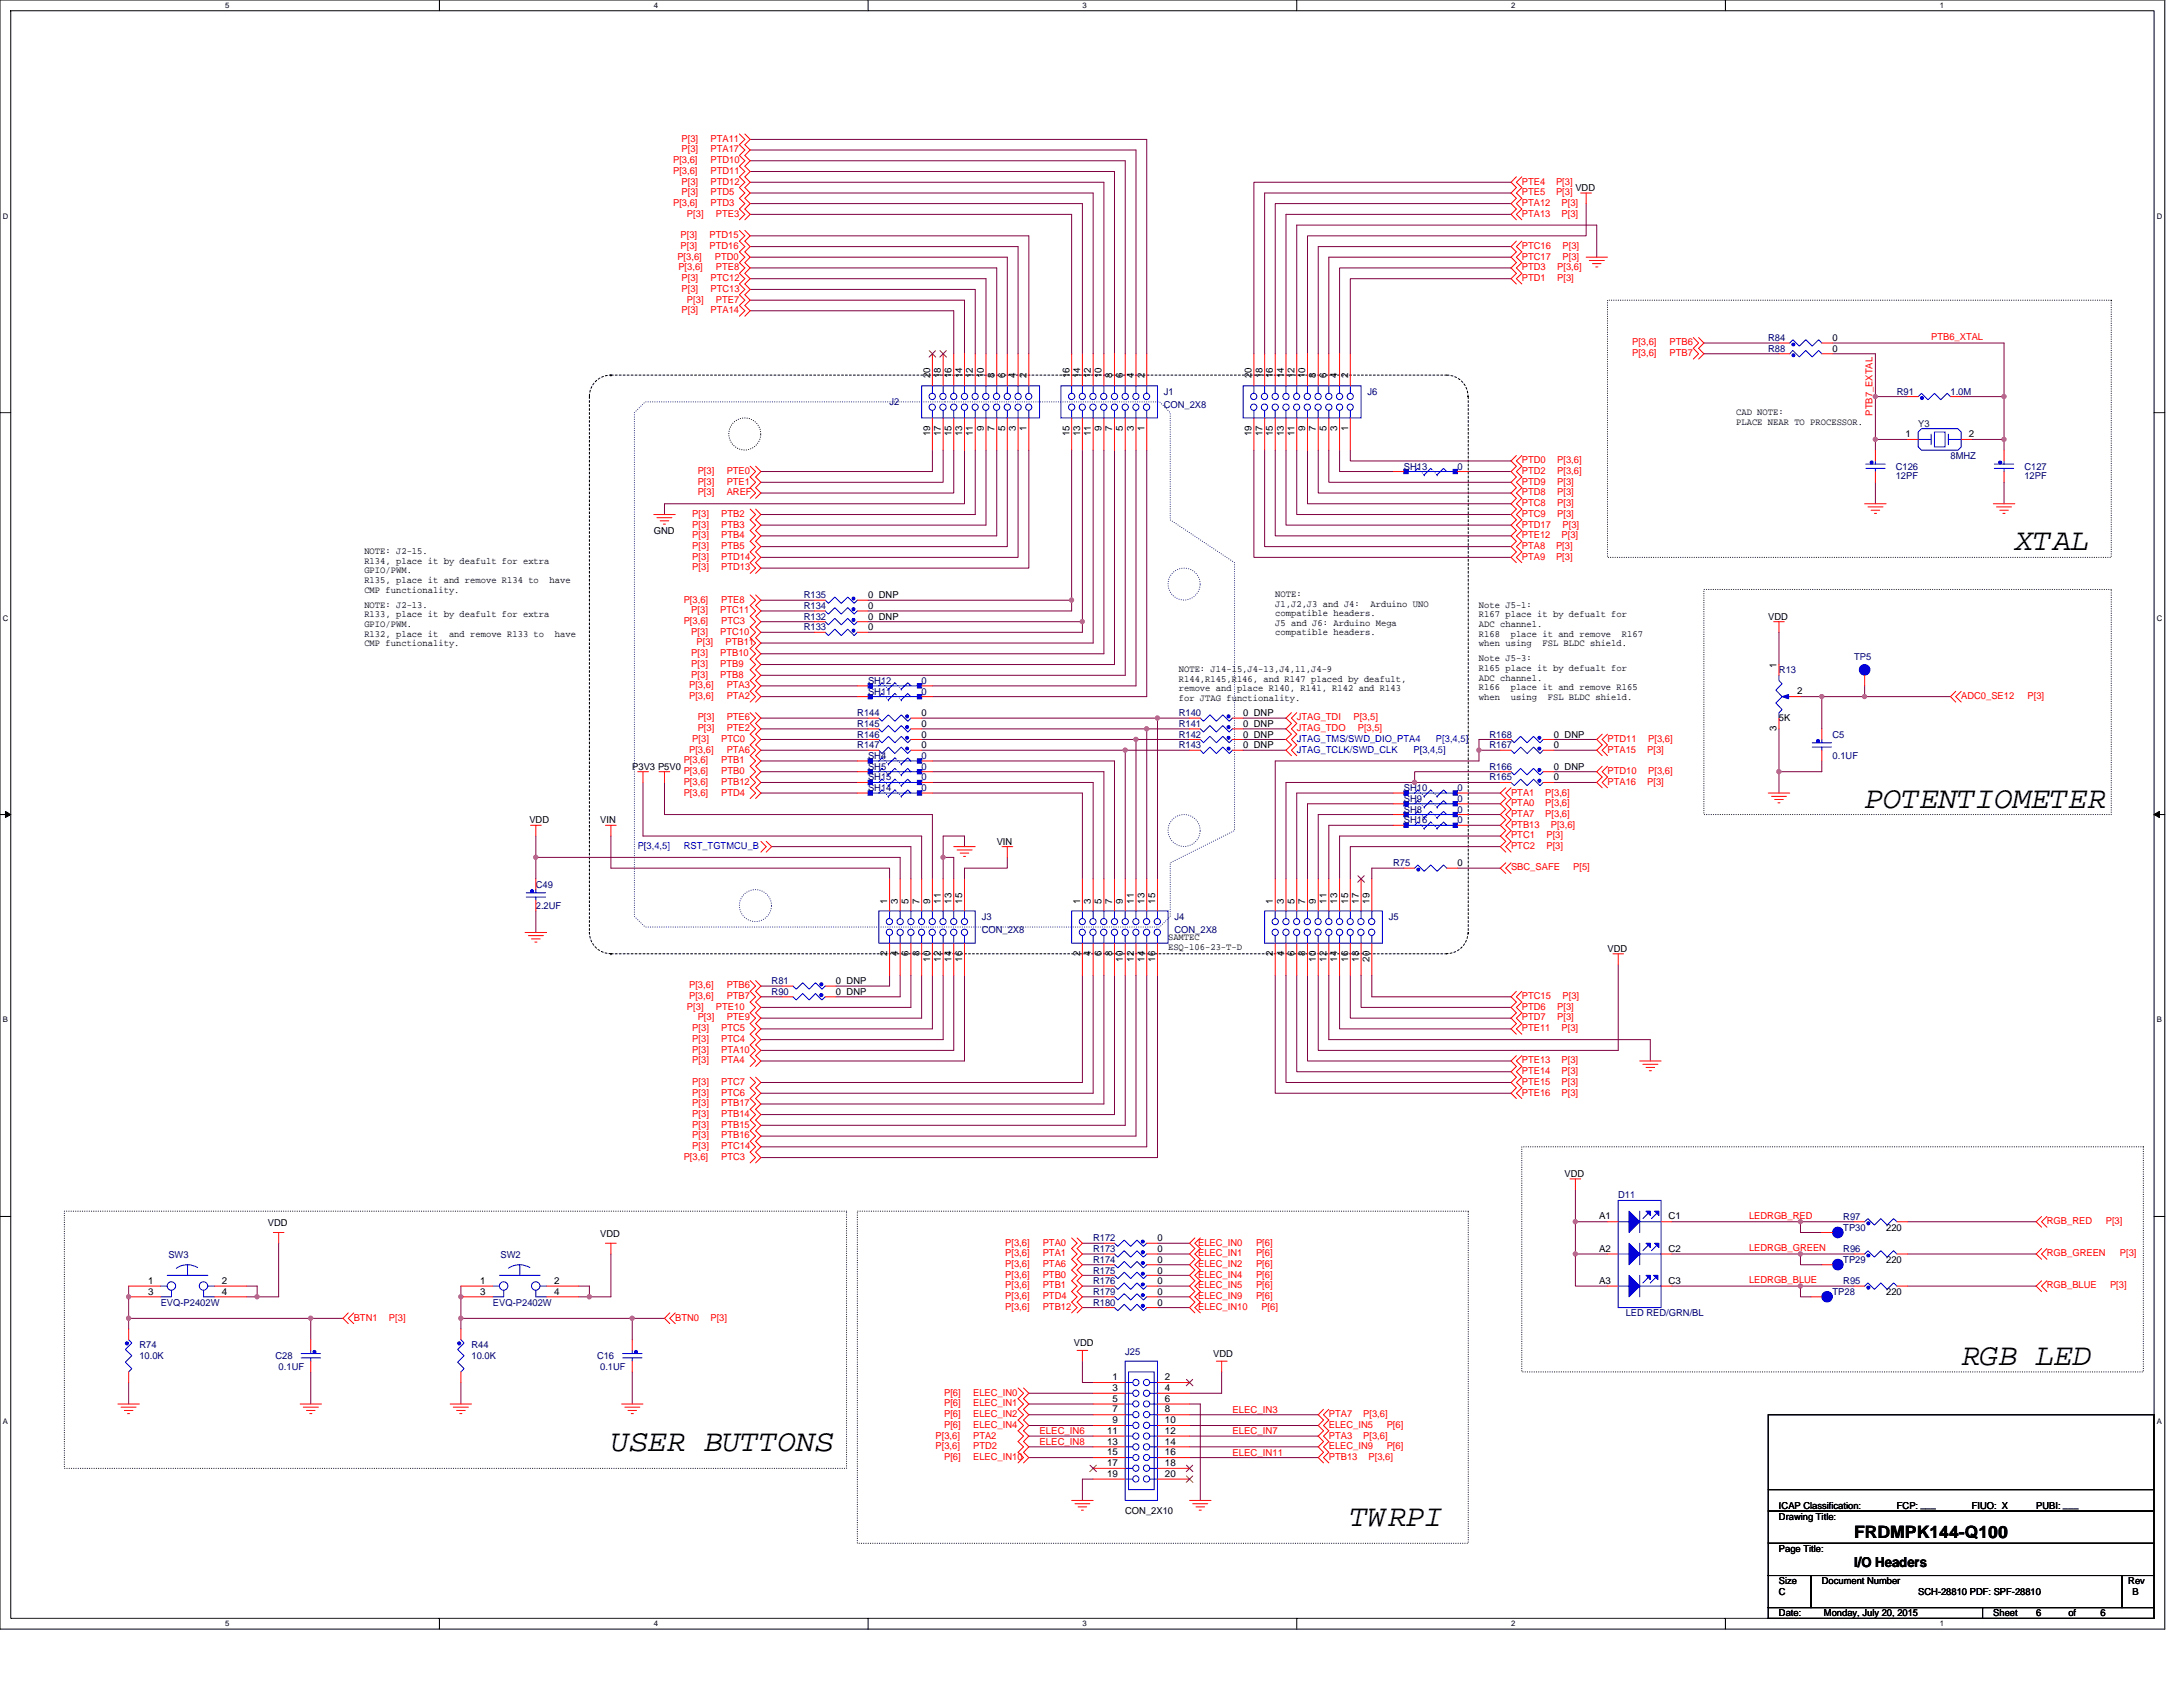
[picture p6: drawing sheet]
<svg xmlns="http://www.w3.org/2000/svg" width="279mm" height="216mm" viewBox="0 0 279 216" stroke-linecap="round" stroke-linejoin="round" font-family="sans-serif">
<defs><g id="words">
<g font-size="4">
<text x="257.9" y="70.4">XTAL</text>
<text x="238.7" y="103.4">POTENTIOMETER</text>
<text x="251" y="174.7">RGB LED</text>
<text x="78.2" y="185.7">USER BUTTONS</text>
<text x="172.8" y="195.3">TWRPI</text>
</g>
<text font-size="2.2" x="237.3" y="196.8">FRDMPK144-Q100</text>
<text font-size="1.8" x="237.3" y="200.5">I/O Headers</text>
<g font-size="1.2" fill="#f00">
<text x="86.1" y="20.9">P[3,6]</text>
<text x="86.1" y="22.2">P[3,6]</text>
<text x="87.2" y="18.1">P[3]</text>
<text x="87.2" y="19.5">P[3]</text>
<text x="87.2" y="23.6">P[3]</text>
<text x="90.9" y="18.1">PTA11</text>
<text x="90.9" y="19.5">PTA17</text>
<text x="90.9" y="20.9">PTD10</text>
<text x="90.9" y="22.2">PTD11</text>
<text x="90.9" y="23.6">PTD12</text>
<text x="194.8" y="23.6">PTE4</text>
<text x="199.2" y="23.6">P[3]</text>
<text x="86.1" y="26.4">P[3,6]</text>
<text x="87.2" y="25">P[3]</text>
<text x="87.9" y="27.7">P[3]</text>
<text x="90.9" y="25">PTD5</text>
<text x="90.9" y="26.4">PTD3</text>
<text x="91.6" y="27.7">PTE3</text>
<text x="194.8" y="26.4">PTA12</text>
<text x="194.8" y="27.7">PTA13</text>
<text x="194.8" y="25">PTE5</text>
<text x="199.2" y="25">P[3]</text>
<text x="199.9" y="26.4">P[3]</text>
<text x="199.9" y="27.7">P[3]</text>
<text x="86.7" y="33.2">P[3,6]</text>
<text x="86.8" y="34.6">P[3,6]</text>
<text x="87.1" y="30.5">P[3]</text>
<text x="87.1" y="31.9">P[3]</text>
<text x="87.2" y="36">P[3]</text>
<text x="90.8" y="30.5">PTD15</text>
<text x="90.8" y="31.9">PTD16</text>
<text x="90.9" y="36">PTC12</text>
<text x="91.5" y="33.2">PTD0</text>
<text x="91.6" y="34.6">PTE8</text>
<text x="194.8" y="31.9">PTC16</text>
<text x="194.8" y="33.2">PTC17</text>
<text x="194.8" y="36">PTD1</text>
<text x="194.8" y="34.6">PTD3</text>
<text x="199.3" y="36">P[3]</text>
<text x="199.3" y="34.6">P[3,6]</text>
<text x="200" y="31.9">P[3]</text>
<text x="200" y="33.2">P[3]</text>
<text x="87.2" y="40.1">P[3]</text>
<text x="87.2" y="37.3">P[3]</text>
<text x="87.9" y="38.7">P[3]</text>
<text x="90.9" y="40.1">PTA14</text>
<text x="90.9" y="37.3">PTC13</text>
<text x="91.6" y="38.7">PTE7</text>
<text x="208.9" y="45.6">P[3,6]</text>
<text x="208.9" y="44.2">P[3,6]</text>
<text x="213.7" y="45.6">PTB7</text>
<text x="213.7" y="44.2">PTB6</text>
<text x="247.2" y="43.5">PTB6_XTAL</text>
<text x="239.6" y="53.2" transform="rotate(-90 239.6 53.2)">PTB7_EXTAL</text>
<text x="194.8" y="59.3">PTD0</text>
<text x="199.3" y="59.3">P[3,6]</text>
<text x="89.3" y="63.4">P[3]</text>
<text x="89.3" y="60.7">P[3]</text>
<text x="89.3" y="62">P[3]</text>
<text x="93" y="63.4">AREF</text>
<text x="93" y="60.7">PTE0</text>
<text x="93" y="62">PTE1</text>
<text x="194.8" y="64.8">PTC8</text>
<text x="194.8" y="60.7">PTD2</text>
<text x="194.8" y="63.4">PTD8</text>
<text x="194.8" y="62">PTD9</text>
<text x="199.3" y="64.8">P[3]</text>
<text x="199.3" y="60.7">P[3,6]</text>
<text x="199.3" y="63.4">P[3]</text>
<text x="199.3" y="62">P[3]</text>
<text x="88.6" y="66.1">P[3]</text>
<text x="88.6" y="68.9">P[3]</text>
<text x="88.6" y="67.5">P[3]</text>
<text x="88.6" y="70.3">P[3]</text>
<text x="88.6" y="71.6">P[3]</text>
<text x="92.3" y="66.1">PTB2</text>
<text x="92.3" y="68.9">PTB4</text>
<text x="92.3" y="67.5">PTB3</text>
<text x="92.3" y="70.3">PTB5</text>
<text x="92.3" y="71.6">PTD14</text>
<text x="194.8" y="70.3">PTA8</text>
<text x="194.8" y="71.6">PTA9</text>
<text x="194.8" y="66.1">PTC9</text>
<text x="194.8" y="67.5">PTD17</text>
<text x="194.8" y="68.9">PTE12</text>
<text x="199.2" y="70.3">P[3]</text>
<text x="199.2" y="71.6">P[3]</text>
<text x="199.3" y="66.1">P[3]</text>
<text x="199.9" y="68.9">P[3]</text>
<text x="200" y="67.5">P[3]</text>
<text x="87.5" y="77.1">P[3,6]</text>
<text x="88.6" y="73">P[3]</text>
<text x="92.3" y="73">PTD13</text>
<text x="92.3" y="77.1">PTE8</text>
<text x="87.5" y="79.9">P[3,6]</text>
<text x="88.5" y="84">P[3]</text>
<text x="88.5" y="81.2">P[3]</text>
<text x="88.5" y="78.5">P[3]</text>
<text x="89.2" y="82.6">P[3]</text>
<text x="92.2" y="84">PTB10</text>
<text x="92.2" y="81.2">PTC10</text>
<text x="92.2" y="78.5">PTC11</text>
<text x="92.3" y="79.9">PTC3</text>
<text x="92.9" y="82.6">PTB11</text>
<text x="88.2" y="89.5">P[3,6]</text>
<text x="88.2" y="88.1">P[3,6]</text>
<text x="88.5" y="86.7">P[3]</text>
<text x="88.5" y="85.3">P[3]</text>
<text x="92.2" y="86.7">PTB8</text>
<text x="92.2" y="85.3">PTB9</text>
<text x="93" y="89.5">PTA2</text>
<text x="93" y="88.1">PTA3</text>
<text x="251" y="89.5">ADC0_SE12</text>
<text x="259.5" y="89.5">P[3]</text>
<text x="88.6" y="95">P[3]</text>
<text x="89.3" y="93.6">P[3]</text>
<text x="89.3" y="92.2">P[3]</text>
<text x="92.3" y="95">PTC0</text>
<text x="93" y="93.6">PTE2</text>
<text x="93" y="92.2">PTE6</text>
<text x="166" y="92.2">JTAG_TDI</text>
<text x="166" y="93.6">JTAG_TDO</text>
<text x="173.2" y="92.2">P[3,5]</text>
<text x="173.8" y="93.6">P[3,5]</text>
<text x="205.7" y="95">PTD11</text>
<text x="210.9" y="95">P[3,6]</text>
<text x="87.5" y="101.8">P[3,6]</text>
<text x="87.5" y="100.4">P[3,6]</text>
<text x="87.5" y="99.1">P[3,6]</text>
<text x="87.5" y="97.7">P[3,6]</text>
<text x="88.2" y="96.3">P[3,6]</text>
<text x="92.3" y="101.8">PTD4</text>
<text x="92.3" y="100.4">PTB12</text>
<text x="92.3" y="99.1">PTB0</text>
<text x="92.3" y="97.7">PTB1</text>
<text x="93" y="96.3">PTA6</text>
<text x="193.4" y="101.8">PTA1</text>
<text x="197.8" y="101.8">P[3,6]</text>
<text x="205.7" y="96.3">PTA15</text>
<text x="205.7" y="100.4">PTA16</text>
<text x="205.7" y="99.1">PTD10</text>
<text x="210.8" y="96.3">P[3]</text>
<text x="210.8" y="100.4">P[3]</text>
<text x="210.9" y="99.1">P[3,6]</text>
<text x="193.4" y="103.2">PTA0</text>
<text x="193.4" y="105.9">PTB13</text>
<text x="193.4" y="104.5">PTA7</text>
<text x="193.4" y="107.3">PTC1</text>
<text x="197.8" y="103.2">P[3,6]</text>
<text x="197.8" y="104.5">P[3,6]</text>
<text x="197.9" y="107.3">P[3]</text>
<text x="198.5" y="105.9">P[3,6]</text>
<text x="193.4" y="111.4">SBC_SAFE</text>
<text x="193.4" y="108.7">PTC2</text>
<text x="197.9" y="108.7">P[3]</text>
<text x="201.4" y="111.4">P[5]</text>
<text x="87.9" y="129.2">P[3]</text>
<text x="88.2" y="127.9">P[3,6]</text>
<text x="88.2" y="126.5">P[3,6]</text>
<text x="88.6" y="132">P[3]</text>
<text x="89.3" y="130.6">P[3]</text>
<text x="91.6" y="129.2">PTE10</text>
<text x="92.3" y="132">PTC5</text>
<text x="93" y="127.9">PTB7</text>
<text x="93" y="126.5">PTB6</text>
<text x="93" y="130.6">PTE9</text>
<text x="194.8" y="127.9">PTC15</text>
<text x="194.8" y="129.2">PTD6</text>
<text x="194.8" y="130.6">PTD7</text>
<text x="194.8" y="132">PTE11</text>
<text x="199.3" y="129.2">P[3]</text>
<text x="199.3" y="130.6">P[3]</text>
<text x="199.9" y="132">P[3]</text>
<text x="200" y="127.9">P[3]</text>
<text x="88.6" y="136.1">P[3]</text>
<text x="88.6" y="134.7">P[3]</text>
<text x="88.6" y="133.3">P[3]</text>
<text x="92.3" y="136.1">PTA4</text>
<text x="92.3" y="134.7">PTA10</text>
<text x="92.3" y="133.3">PTC4</text>
<text x="194.8" y="136.1">PTE13</text>
<text x="194.8" y="137.5">PTE14</text>
<text x="199.9" y="136.1">P[3]</text>
<text x="199.9" y="137.5">P[3]</text>
<text x="88.6" y="143">P[3]</text>
<text x="88.6" y="140.2">P[3]</text>
<text x="88.6" y="141.6">P[3]</text>
<text x="88.6" y="138.8">P[3]</text>
<text x="92.3" y="143">PTB14</text>
<text x="92.3" y="140.2">PTC6</text>
<text x="92.3" y="141.6">PTB17</text>
<text x="92.3" y="138.8">PTC7</text>
<text x="194.8" y="138.8">PTE15</text>
<text x="194.8" y="140.2">PTE16</text>
<text x="199.9" y="138.8">P[3]</text>
<text x="199.9" y="140.2">P[3]</text>
<text x="87.5" y="148.4">P[3,6]</text>
<text x="88.6" y="144.3">P[3]</text>
<text x="88.6" y="145.7">P[3]</text>
<text x="88.6" y="147.1">P[3]</text>
<text x="92.3" y="144.3">PTB15</text>
<text x="92.3" y="145.7">PTB16</text>
<text x="92.3" y="148.4">PTC3</text>
<text x="92.3" y="147.1">PTC14</text>
<text x="223.9" y="156">LEDRGB_RED</text>
<text x="128.7" y="159.4">P[3,6]</text>
<text x="128.7" y="160.8">P[3,6]</text>
<text x="133.5" y="159.4">PTA0</text>
<text x="133.5" y="160.8">PTA1</text>
<text x="153.4" y="159.4">ELEC_IN0</text>
<text x="153.4" y="160.8">ELEC_IN1</text>
<text x="160.8" y="159.4">P[6]</text>
<text x="160.8" y="160.8">P[6]</text>
<text x="223.9" y="160.1">LEDRGB_GREEN</text>
<text x="262" y="160.8">RGB_GREEN</text>
<text x="262" y="156.7">RGB_RED</text>
<text x="269.5" y="156.7">P[3]</text>
<text x="271.3" y="160.8">P[3]</text>
<text x="128.7" y="162.2">P[3,6]</text>
<text x="128.7" y="164.9">P[3,6]</text>
<text x="128.7" y="163.5">P[3,6]</text>
<text x="128.7" y="166.3">P[3,6]</text>
<text x="128.7" y="167.6">P[3,6]</text>
<text x="133.5" y="162.2">PTA6</text>
<text x="133.5" y="164.9">PTB1</text>
<text x="133.5" y="163.5">PTB0</text>
<text x="133.5" y="166.3">PTD4</text>
<text x="133.5" y="167.6">PTB12</text>
<text x="153.4" y="162.2">ELEC_IN2</text>
<text x="153.4" y="163.5">ELEC_IN4</text>
<text x="153.4" y="164.9">ELEC_IN5</text>
<text x="153.4" y="166.3">ELEC_IN9</text>
<text x="153.4" y="167.6">ELEC_IN10</text>
<text x="160.8" y="162.2">P[6]</text>
<text x="160.8" y="163.5">P[6]</text>
<text x="160.8" y="164.9">P[6]</text>
<text x="160.8" y="166.3">P[6]</text>
<text x="161.4" y="167.6">P[6]</text>
<text x="223.9" y="164.2">LEDRGB_BLUE</text>
<text x="262" y="164.9">RGB_BLUE</text>
<text x="270.1" y="164.9">P[3]</text>
<text x="45.3" y="169">BTN1</text>
<text x="49.8" y="169">P[3]</text>
<text x="86.4" y="169">BTN0</text>
<text x="90.9" y="169">P[3]</text>
<text x="120.8" y="178.6">P[6]</text>
<text x="120.8" y="180">P[6]</text>
<text x="124.5" y="178.6">ELEC_IN0</text>
<text x="124.5" y="180">ELEC_IN1</text>
<text x="119.7" y="185.5">P[3,6]</text>
<text x="119.7" y="184.1">P[3,6]</text>
<text x="120.8" y="181.4">P[6]</text>
<text x="120.8" y="182.7">P[6]</text>
<text x="124.5" y="181.4">ELEC_IN2</text>
<text x="124.5" y="182.7">ELEC_IN4</text>
<text x="124.5" y="185.5">PTD2</text>
<text x="124.5" y="184.1">PTA2</text>
<text x="133.1" y="183.6">ELEC_IN6</text>
<text x="133.1" y="184.9">ELEC_IN8</text>
<text x="157.7" y="180.8">ELEC_IN3</text>
<text x="157.7" y="183.6">ELEC_IN7</text>
<text x="170.1" y="181.4">PTA7</text>
<text x="170.1" y="184.1">PTA3</text>
<text x="170.1" y="182.7">ELEC_IN5</text>
<text x="170.1" y="185.5">ELEC_IN9</text>
<text x="174.5" y="181.4">P[3,6]</text>
<text x="174.5" y="184.1">P[3,6]</text>
<text x="177.5" y="182.7">P[6]</text>
<text x="177.5" y="185.5">P[6]</text>
<text x="120.8" y="186.8">P[6]</text>
<text x="124.5" y="186.8">ELEC_IN10</text>
<text x="157.7" y="186.3">ELEC_IN11</text>
<text x="170.1" y="186.8">PTB13</text>
<text x="175.2" y="186.8">P[3,6]</text>
</g>
<g font-size="1.2">
<text x="201.6" y="24.4">VDD</text>
<text x="234.5" y="43.6">0</text>
<text x="234.5" y="45">0</text>
<text x="119" y="48.4" transform="rotate(-90 119 48.4)">20</text>
<text x="120.4" y="48.4" transform="rotate(-90 120.4 48.4)">18</text>
<text x="121.8" y="48.4" transform="rotate(-90 121.8 48.4)">16</text>
<text x="123.1" y="48.4" transform="rotate(-90 123.1 48.4)">14</text>
<text x="124.5" y="48.4" transform="rotate(-90 124.5 48.4)">12</text>
<text x="125.9" y="48.4" transform="rotate(-90 125.9 48.4)">10</text>
<text x="127.3" y="48.4" transform="rotate(-90 127.3 48.4)">8</text>
<text x="128.6" y="48.4" transform="rotate(-90 128.6 48.4)">6</text>
<text x="130" y="48.4" transform="rotate(-90 130 48.4)">4</text>
<text x="131.4" y="48.4" transform="rotate(-90 131.4 48.4)">2</text>
<text x="136.9" y="48.4" transform="rotate(-90 136.9 48.4)">16</text>
<text x="138.2" y="48.4" transform="rotate(-90 138.2 48.4)">14</text>
<text x="139.6" y="48.4" transform="rotate(-90 139.6 48.4)">12</text>
<text x="141" y="48.4" transform="rotate(-90 141 48.4)">10</text>
<text x="142.3" y="48.4" transform="rotate(-90 142.3 48.4)">8</text>
<text x="143.7" y="48.4" transform="rotate(-90 143.7 48.4)">6</text>
<text x="145.1" y="48.4" transform="rotate(-90 145.1 48.4)">4</text>
<text x="146.5" y="48.4" transform="rotate(-90 146.5 48.4)">2</text>
<text x="160.2" y="48.4" transform="rotate(-90 160.2 48.4)">20</text>
<text x="161.6" y="48.4" transform="rotate(-90 161.6 48.4)">18</text>
<text x="162.9" y="48.4" transform="rotate(-90 162.9 48.4)">16</text>
<text x="164.3" y="48.4" transform="rotate(-90 164.3 48.4)">14</text>
<text x="165.7" y="48.4" transform="rotate(-90 165.7 48.4)">12</text>
<text x="167" y="48.4" transform="rotate(-90 167 48.4)">10</text>
<text x="168.4" y="48.4" transform="rotate(-90 168.4 48.4)">8</text>
<text x="169.8" y="48.4" transform="rotate(-90 169.8 48.4)">6</text>
<text x="171.2" y="48.4" transform="rotate(-90 171.2 48.4)">4</text>
<text x="172.5" y="48.4" transform="rotate(-90 172.5 48.4)">2</text>
<text x="222.2" y="53.1">CAD NOTE:</text>
<text x="119" y="55.8" transform="rotate(-90 119 55.8)">19</text>
<text x="120.4" y="55.8" transform="rotate(-90 120.4 55.8)">17</text>
<text x="121.8" y="55.8" transform="rotate(-90 121.8 55.8)">15</text>
<text x="123.1" y="55.8" transform="rotate(-90 123.1 55.8)">13</text>
<text x="124.5" y="55.8" transform="rotate(-90 124.5 55.8)">11</text>
<text x="125.9" y="55.1" transform="rotate(-90 125.9 55.1)">9</text>
<text x="127.3" y="55.1" transform="rotate(-90 127.3 55.1)">7</text>
<text x="128.6" y="55.1" transform="rotate(-90 128.6 55.1)">5</text>
<text x="130" y="55.1" transform="rotate(-90 130 55.1)">3</text>
<text x="131.4" y="55.1" transform="rotate(-90 131.4 55.1)">1</text>
<text x="136.9" y="55.8" transform="rotate(-90 136.9 55.8)">15</text>
<text x="138.2" y="55.8" transform="rotate(-90 138.2 55.8)">13</text>
<text x="139.6" y="55.8" transform="rotate(-90 139.6 55.8)">11</text>
<text x="141" y="55.1" transform="rotate(-90 141 55.1)">9</text>
<text x="142.3" y="55.1" transform="rotate(-90 142.3 55.1)">7</text>
<text x="143.7" y="55.1" transform="rotate(-90 143.7 55.1)">5</text>
<text x="145.1" y="55.1" transform="rotate(-90 145.1 55.1)">3</text>
<text x="146.5" y="55.1" transform="rotate(-90 146.5 55.1)">1</text>
<text x="160.2" y="55.8" transform="rotate(-90 160.2 55.8)">19</text>
<text x="161.6" y="55.8" transform="rotate(-90 161.6 55.8)">17</text>
<text x="162.9" y="55.8" transform="rotate(-90 162.9 55.8)">15</text>
<text x="164.3" y="55.8" transform="rotate(-90 164.3 55.8)">13</text>
<text x="165.7" y="55.8" transform="rotate(-90 165.7 55.8)">11</text>
<text x="167" y="55.1" transform="rotate(-90 167 55.1)">9</text>
<text x="168.4" y="55.1" transform="rotate(-90 168.4 55.1)">7</text>
<text x="169.8" y="55.1" transform="rotate(-90 169.8 55.1)">5</text>
<text x="171.2" y="55.1" transform="rotate(-90 171.2 55.1)">3</text>
<text x="172.5" y="55.1" transform="rotate(-90 172.5 55.1)">1</text>
<text x="222.2" y="54.3">PLACE NEAR TO PROCESSOR.</text>
<text x="243.9" y="55.9">1</text>
<text x="252" y="55.9">2</text>
<text x="46.6" y="70.9">NOTE: J2-15.</text>
<text x="83.7" y="68.3">GND</text>
<text x="46.6" y="72.2">R134, place it by deafult for extra</text>
<text x="46.6" y="73.4">GPIO/PWM.</text>
<text x="46.6" y="74.6">R135, place it and remove R134 to</text>
<text x="46.6" y="75.8">CMP functionality.</text>
<text x="46.6" y="77.8">NOTE: J2-13.</text>
<text x="70.3" y="74.6">have</text>
<text x="111.1" y="76.6">0 DNP</text>
<text x="111.1" y="77.9">0</text>
<text x="163.2" y="76.4">NOTE:</text>
<text x="163.2" y="77.6">J1,J2,J3 and J4:</text>
<text x="175.4" y="77.6">Arduino UNO</text>
<text x="189.3" y="77.8">Note J5-1:</text>
<text x="46.6" y="79">R133, place it by deafult for extra</text>
<text x="46.6" y="80.2">GPIO/PWM.</text>
<text x="46.6" y="81.5">R132, place it</text>
<text x="46.6" y="82.7">CMP functionality.</text>
<text x="57.5" y="81.5">and remove R133 to</text>
<text x="71" y="81.5">have</text>
<text x="111.1" y="79.3">0 DNP</text>
<text x="111.1" y="80.7">0</text>
<text x="163.2" y="78.9">compatible headers.</text>
<text x="163.2" y="80.1">J5 and J6: Arduino Mega</text>
<text x="163.2" y="81.3">compatible headers.</text>
<text x="189.3" y="79">R167 place it by defualt for</text>
<text x="189.3" y="80.2">ADC channel.</text>
<text x="189.3" y="81.5">R168</text>
<text x="189.3" y="82.7">when using</text>
<text x="193.4" y="81.5">place it and remove</text>
<text x="197.4" y="82.7">FSL BLDC shield.</text>
<text x="207.6" y="81.5">R167</text>
<text x="226.3" y="79.3">VDD</text>
<text x="150.9" y="86">NOTE: J14-15,J4-13,J4,11,J4-9</text>
<text x="150.9" y="87.2">R144,R145,R146, and R147 placed by deafult,</text>
<text x="150.9" y="88.5">remove and place R140, R141, R142 and R143</text>
<text x="150.9" y="89.7">for JTAG functionality.</text>
<text x="189.3" y="84.6">Note J5-3:</text>
<text x="189.3" y="85.9">R165 place it by defualt for</text>
<text x="189.3" y="87.1">ADC channel.</text>
<text x="189.3" y="88.3">R166</text>
<text x="189.3" y="89.6">when</text>
<text x="193.4" y="88.3">place it and remove R165</text>
<text x="193.4" y="89.6">using</text>
<text x="198.1" y="89.6">FSL BLDC shield.</text>
<text x="227.4" y="85.5" transform="rotate(-90 227.4 85.5)">1</text>
<text x="230" y="88.9">2</text>
<text x="118" y="93">0</text>
<text x="118" y="94.4">0</text>
<text x="118" y="95.8">0</text>
<text x="118" y="91.7">0</text>
<text x="159.1" y="91.7">0 DNP</text>
<text x="159.1" y="93">0 DNP</text>
<text x="159.1" y="94.4">0 DNP</text>
<text x="159.1" y="95.8">0 DNP</text>
<text x="198.9" y="95.8">0</text>
<text x="198.9" y="94.4">0 DNP</text>
<text x="227.4" y="93.6" transform="rotate(-90 227.4 93.6)">3</text>
<text x="227.7" y="92.3">5K</text>
<text x="80.9" y="98.5">P3V3 P5V0</text>
<text x="198.9" y="99.9">0</text>
<text x="198.9" y="98.5">0 DNP</text>
<text x="67.8" y="105.4">VDD</text>
<text x="76.8" y="105.4">VIN</text>
<text x="127.6" y="108.1">VIN</text>
<text x="186.5" y="110.8">0</text>
<text x="113.6" y="115.6" transform="rotate(-90 113.6 115.6)">1</text>
<text x="114.9" y="115.6" transform="rotate(-90 114.9 115.6)">3</text>
<text x="116.3" y="115.6" transform="rotate(-90 116.3 115.6)">5</text>
<text x="117.7" y="115.6" transform="rotate(-90 117.7 115.6)">7</text>
<text x="119" y="115.6" transform="rotate(-90 119 115.6)">9</text>
<text x="120.4" y="115.6" transform="rotate(-90 120.4 115.6)">11</text>
<text x="121.8" y="115.6" transform="rotate(-90 121.8 115.6)">13</text>
<text x="123.1" y="115.6" transform="rotate(-90 123.1 115.6)">15</text>
<text x="138.2" y="115.6" transform="rotate(-90 138.2 115.6)">1</text>
<text x="139.6" y="115.6" transform="rotate(-90 139.6 115.6)">3</text>
<text x="141" y="115.6" transform="rotate(-90 141 115.6)">5</text>
<text x="142.3" y="115.6" transform="rotate(-90 142.3 115.6)">7</text>
<text x="143.7" y="115.6" transform="rotate(-90 143.7 115.6)">9</text>
<text x="145.1" y="115.6" transform="rotate(-90 145.1 115.6)">11</text>
<text x="146.5" y="115.6" transform="rotate(-90 146.5 115.6)">13</text>
<text x="147.8" y="115.6" transform="rotate(-90 147.8 115.6)">15</text>
<text x="162.9" y="115.6" transform="rotate(-90 162.9 115.6)">1</text>
<text x="164.3" y="115.6" transform="rotate(-90 164.3 115.6)">3</text>
<text x="165.7" y="115.6" transform="rotate(-90 165.7 115.6)">5</text>
<text x="167" y="115.6" transform="rotate(-90 167 115.6)">7</text>
<text x="168.4" y="115.6" transform="rotate(-90 168.4 115.6)">9</text>
<text x="169.8" y="115.6" transform="rotate(-90 169.8 115.6)">11</text>
<text x="171.2" y="115.6" transform="rotate(-90 171.2 115.6)">13</text>
<text x="172.5" y="115.6" transform="rotate(-90 172.5 115.6)">15</text>
<text x="173.9" y="115.6" transform="rotate(-90 173.9 115.6)">17</text>
<text x="175.3" y="115.6" transform="rotate(-90 175.3 115.6)">19</text>
<text x="107" y="125.9">0 DNP</text>
<text x="113.6" y="122.4" transform="rotate(-90 113.6 122.4)">2</text>
<text x="114.9" y="122.4" transform="rotate(-90 114.9 122.4)">4</text>
<text x="116.3" y="122.4" transform="rotate(-90 116.3 122.4)">6</text>
<text x="117.7" y="122.4" transform="rotate(-90 117.7 122.4)">8</text>
<text x="119" y="123.1" transform="rotate(-90 119 123.1)">10</text>
<text x="120.4" y="123.1" transform="rotate(-90 120.4 123.1)">12</text>
<text x="121.8" y="123.1" transform="rotate(-90 121.8 123.1)">14</text>
<text x="123.1" y="123.1" transform="rotate(-90 123.1 123.1)">16</text>
<text x="138.2" y="122.4" transform="rotate(-90 138.2 122.4)">2</text>
<text x="139.6" y="122.4" transform="rotate(-90 139.6 122.4)">4</text>
<text x="141" y="122.4" transform="rotate(-90 141 122.4)">6</text>
<text x="142.3" y="122.4" transform="rotate(-90 142.3 122.4)">8</text>
<text x="143.7" y="123.1" transform="rotate(-90 143.7 123.1)">10</text>
<text x="145.1" y="123.1" transform="rotate(-90 145.1 123.1)">12</text>
<text x="146.5" y="123.1" transform="rotate(-90 146.5 123.1)">14</text>
<text x="147.8" y="123.1" transform="rotate(-90 147.8 123.1)">16</text>
<text x="149.5" y="120.3">SAMTEC</text>
<text x="149.5" y="121.5">ESQ-106-23-T-D</text>
<text x="162.9" y="122.4" transform="rotate(-90 162.9 122.4)">2</text>
<text x="164.3" y="122.4" transform="rotate(-90 164.3 122.4)">4</text>
<text x="165.7" y="122.4" transform="rotate(-90 165.7 122.4)">6</text>
<text x="167" y="122.4" transform="rotate(-90 167 122.4)">8</text>
<text x="168.4" y="123.1" transform="rotate(-90 168.4 123.1)">10</text>
<text x="169.8" y="123.1" transform="rotate(-90 169.8 123.1)">12</text>
<text x="171.2" y="123.1" transform="rotate(-90 171.2 123.1)">14</text>
<text x="172.5" y="123.1" transform="rotate(-90 172.5 123.1)">16</text>
<text x="173.9" y="123.1" transform="rotate(-90 173.9 123.1)">18</text>
<text x="175.3" y="123.1" transform="rotate(-90 175.3 123.1)">20</text>
<text x="205.7" y="121.8">VDD</text>
<text x="107" y="127.3">0 DNP</text>
<text x="200.3" y="150.6">VDD</text>
<text x="34.3" y="156.9">VDD</text>
<text x="76.8" y="158.3">VDD</text>
<text x="148.1" y="158.9">0</text>
<text x="148.1" y="160.2">0</text>
<text x="148.1" y="161.6">0</text>
<text x="204.7" y="160.2">A2</text>
<text x="204.7" y="156.1">A1</text>
<text x="213.6" y="160.2">C2</text>
<text x="213.6" y="156.1">C1</text>
<text x="241.4" y="161.6">220</text>
<text x="241.4" y="157.5">220</text>
<text x="18.9" y="164.3">1</text>
<text x="18.9" y="165.7">3</text>
<text x="28.4" y="164.3">2</text>
<text x="28.4" y="165.7">4</text>
<text x="61.5" y="164.3">1</text>
<text x="61.5" y="165.7">3</text>
<text x="70.9" y="164.3">2</text>
<text x="70.9" y="165.7">4</text>
<text x="148.1" y="165.7">0</text>
<text x="148.1" y="167.1">0</text>
<text x="148.1" y="163">0</text>
<text x="148.1" y="164.3">0</text>
<text x="204.7" y="164.3">A3</text>
<text x="213.6" y="164.3">C3</text>
<text x="241.4" y="165.7">220</text>
<text x="137.4" y="172.3">VDD</text>
<text x="155.3" y="173.7">VDD</text>
<text x="142.4" y="176.6">1</text>
<text x="142.4" y="178">3</text>
<text x="142.4" y="179.4">5</text>
<text x="149.1" y="176.6">2</text>
<text x="149.1" y="178">4</text>
<text x="149.1" y="179.4">6</text>
<text x="141.7" y="183.5">11</text>
<text x="141.7" y="184.9">13</text>
<text x="142.4" y="180.8">7</text>
<text x="142.4" y="182.1">9</text>
<text x="149.1" y="180.8">8</text>
<text x="149.1" y="182.1">10</text>
<text x="149.1" y="183.5">12</text>
<text x="149.1" y="184.9">14</text>
<text x="141.7" y="186.2">15</text>
<text x="141.7" y="187.6">17</text>
<text x="141.7" y="189">19</text>
<text x="149.1" y="186.2">16</text>
<text x="149.1" y="187.6">18</text>
<text x="149.1" y="189">20</text>
<text x="144" y="193.7">CON_2X10</text>
<text x="227.7" y="194.5">Drawing Title:</text>
<text x="227.7" y="193.1">ICAP Classification:</text>
<text x="242.8" y="193.1">FCP: ___</text>
<text x="252.4" y="193.1">FIUO: X</text>
<text x="260.6" y="193.1">PUBI: ___</text>
<text x="227.7" y="202.8">Size</text>
<text x="227.7" y="198.6">Page Title:</text>
<text x="233.2" y="202.8">Document Number</text>
<text x="272.4" y="202.8">Rev</text>
<text x="227.7" y="206.9">Date:</text>
<text x="227.7" y="204.1">C</text>
<text x="233.4" y="206.9">Monday, July 20, 2015</text>
<text x="245.5" y="204.1">SCH-28810 PDF: SPF-28810</text>
<text x="255.1" y="206.9">Sheet</text>
<text x="260.6" y="206.9">6</text>
<text x="264.7" y="206.9">of</text>
<text x="268.8" y="206.9">6</text>
<text x="272.9" y="204.1">B</text>
</g>
<g font-size="1.2" fill="#000080">
<text x="226.3" y="43.6">R84</text>
<text x="226.3" y="45">R88</text>
<text x="113.9" y="51.9">J2</text>
<text x="148.9" y="50.5">J1</text>
<text x="148.9" y="52.2">CON_2X8</text>
<text x="175" y="50.5">J6</text>
<text x="242.8" y="50.5">R91</text>
<text x="249.6" y="50.5">1.0M</text>
<text x="249.6" y="58.7">8MHZ</text>
<text x="179.7" y="60.1">SH13</text>
<text x="186.5" y="60.1">0</text>
<text x="242.6" y="60.1">C126</text>
<text x="242.6" y="61.3">12PF</text>
<text x="259.1" y="60.1">C127</text>
<text x="259.1" y="61.3">12PF</text>
<text x="102.9" y="76.6">R135</text>
<text x="102.9" y="77.9">R134</text>
<text x="102.9" y="79.3">R132</text>
<text x="102.9" y="80.7">R133</text>
<text x="111.1" y="88.9">SH11</text>
<text x="111.1" y="87.5">SH12</text>
<text x="118" y="88.9">0</text>
<text x="118" y="87.5">0</text>
<text x="227.7" y="86.2">R13</text>
<text x="237.3" y="84.5">TP5</text>
<text x="109.7" y="93">R145</text>
<text x="109.7" y="94.4">R146</text>
<text x="109.7" y="95.8">R147</text>
<text x="109.7" y="91.7">R144</text>
<text x="150.9" y="91.7">R140</text>
<text x="150.9" y="93">R141</text>
<text x="150.9" y="94.4">R142</text>
<text x="150.9" y="95.8">R143</text>
<text x="190.6" y="95.8">R167</text>
<text x="190.6" y="94.4">R168</text>
<text x="234.5" y="94.4">C5</text>
<text x="111.1" y="97.1">SH4</text>
<text x="111.1" y="98.5">SH5</text>
<text x="111.1" y="101.3">SH14</text>
<text x="111.1" y="99.9">SH15</text>
<text x="118" y="101.3">0</text>
<text x="118" y="99.9">0</text>
<text x="118" y="97.1">0</text>
<text x="118" y="98.5">0</text>
<text x="179.7" y="101.3">SH10</text>
<text x="186.5" y="101.3">0</text>
<text x="190.6" y="99.9">R165</text>
<text x="190.6" y="98.5">R166</text>
<text x="234.5" y="97.1">0.1UF</text>
<text x="179.7" y="104">SH8</text>
<text x="179.7" y="102.6">SH9</text>
<text x="179.7" y="105.4">SH16</text>
<text x="186.5" y="105.4">0</text>
<text x="186.5" y="104">0</text>
<text x="186.5" y="102.6">0</text>
<text x="68.6" y="113.6">C49</text>
<text x="178.3" y="110.8">R75</text>
<text x="68.6" y="116.3">2.2UF</text>
<text x="125.6" y="117.7">J3</text>
<text x="125.6" y="119.4">CON_2X8</text>
<text x="150.3" y="117.7">J4</text>
<text x="150.3" y="119.4">CON_2X8</text>
<text x="177.8" y="117.7">J5</text>
<text x="98.8" y="125.9">R81</text>
<text x="98.8" y="127.3">R90</text>
<text x="207.1" y="153.4">D11</text>
<text x="21.5" y="161.1">SW3</text>
<text x="64.1" y="161.1">SW2</text>
<text x="139.9" y="158.9">R172</text>
<text x="139.9" y="160.2">R173</text>
<text x="139.9" y="161.6">R174</text>
<text x="235.9" y="157.5">TP30</text>
<text x="235.9" y="160.2">R96</text>
<text x="235.9" y="156.1">R97</text>
<text x="235.9" y="161.6">TP29</text>
<text x="20.6" y="167.1">EVQ-P2402W</text>
<text x="63.1" y="167.1">EVQ-P2402W</text>
<text x="139.9" y="165.7">R179</text>
<text x="139.9" y="167.1">R180</text>
<text x="139.9" y="163">R175</text>
<text x="139.9" y="164.3">R176</text>
<text x="234.5" y="165.7">TP28</text>
<text x="235.9" y="164.3">R95</text>
<text x="17.8" y="172.6">R74</text>
<text x="17.8" y="173.9">10.0K</text>
<text x="35.3" y="173.9">C28</text>
<text x="60.3" y="172.6">R44</text>
<text x="60.3" y="173.9">10.0K</text>
<text x="76.4" y="173.9">C16</text>
<text x="144" y="173.4">J25</text>
<text x="208.1" y="168.5">LED RED/GRN/BL</text>
<text x="35.7" y="175.3">0.1UF</text>
<text x="76.8" y="175.3">0.1UF</text>
</g>
<text font-size="1.2" fill="#004040" x="245.5" y="54.6">Y3</text>
<g font-size="1.2" fill="#00f">
<text x="166" y="95">JTAG_TMS/SWD_DIO_PTA4</text>
<text x="183.8" y="95">P[3,4,5]</text>
<text x="166" y="96.3">JTAG_TCLK/SWD_CLK</text>
<text x="180.9" y="96.3">P[3,4,5]</text>
<text x="81.6" y="108.7">P[3,4,5]</text>
<text x="87.5" y="108.7">RST_TGTMCU_B</text>
</g>
<g font-size="1">
<text x="28.8" y="1">5</text>
<text x="83.7" y="1">4</text>
<text x="138.5" y="1">3</text>
<text x="193.4" y="1">2</text>
<text x="248.3" y="1">1</text>
<text x=".4" y="28">D</text>
<text x="276.1" y="28">D</text>
<text x=".4" y="79.4">C</text>
<text x="276.1" y="79.4">C</text>
<text x=".4" y="130.9">B</text>
<text x="276.1" y="130.9">B</text>
<text x=".4" y="182.3">A</text>
<text x="276.1" y="182.3">A</text>
<text x="28.8" y="208.2">5</text>
<text x="83.7" y="208.2">4</text>
<text x="138.5" y="208.2">3</text>
<text x="193.4" y="208.2">2</text>
<text x="248.3" y="208.2">1</text>
</g>
</g></defs>
<path d="M0 0h277.1v208.5h-277.1zM1.4 1.4h274.3v205.7h-274.3z" fill="none" stroke="#000" stroke-width=".13"/>
<g fill="#fff">
<path d="M28.8 .1h.6v1.1h-.6z"/>
<path d="M28.8 207.3h.6v1.1h-.6z"/>
</g>
<path d="M56.2 0v1.4M56.2 207.1v1.4" fill="none" stroke="#000" stroke-width=".13"/>
<g fill="#fff">
<path d="M83.7 .1h.5v1.1h-.5z"/>
<path d="M83.7 207.3h.5v1.1h-.5z"/>
</g>
<path d="M111.1 0v1.4M111.1 207.1v1.4" fill="none" stroke="#000" stroke-width=".13"/>
<g fill="#fff">
<path d="M138.5 .1h.6v1.1h-.6z"/>
<path d="M138.5 207.3h.6v1.1h-.6z"/>
</g>
<path d="M166 0v1.4M166 207.1v1.4" fill="none" stroke="#000" stroke-width=".13"/>
<g fill="#fff">
<path d="M193.4 .1h.6v1.1h-.6z"/>
<path d="M193.4 207.3h.6v1.1h-.6z"/>
</g>
<path d="M220.8 0v1.4M220.8 207.1v1.4" fill="none" stroke="#000" stroke-width=".13"/>
<g fill="#fff">
<path d="M248.3 .1h.5v1.1h-.5z"/>
<path d="M248.3 207.3h.5v1.1h-.5z"/>
<path d="M.4 27.1h.7v1.1h-.7z"/>
<path d="M276.1 27.1h.7v1.1h-.7z"/>
<path d="M.4 78.5h.7v1.1h-.7z"/>
<path d="M276.1 78.5h.7v1.1h-.7z"/>
</g>
<path d="M0 52.8h1.4M275.7 52.8h1.4" fill="none" stroke="#000" stroke-width=".13"/>
<g fill="#fff">
<path d="M.4 130h.6v1.1h-.6z"/>
<path d="M276.1 130h.6v1.1h-.6z"/>
</g>
<path d="M0 104.2h1.4M275.7 104.2h1.4" fill="none" stroke="#000" stroke-width=".13"/>
<path d="M.7 103.8l.7 .4-.7 .4zM275.7 104.2l.7-.4v.8z" fill="#000" stroke="#000" stroke-width=".13"/>
<g fill="#fff">
<path d="M.4 181.4h.6v1.1h-.6z"/>
<path d="M276.1 181.4h.6v1.1h-.6z"/>
</g>
<path d="M0 155.7h1.4M275.7 155.7h1.4M226.3 193.4h49.4v4.1h-49.4zM226.3 197.5h49.4v4.1h-49.4zM226.3 181.1h49.4v12.3h-49.4zM226.3 190.6h49.4M226.3 201.6h5.5v4.1h-5.5zM226.3 205.7h27.4v1.4h-27.4zM231.8 201.6h39.8v4.1h-39.8zM253.7 205.7h22v1.4h-22zM271.6 201.6h4.1v4.1h-4.1z" fill="none" stroke="#000" stroke-width=".13"/>
<g fill="none" stroke="#000" stroke-width=".13" stroke-dasharray="0 .3">
<path d="M205.7 38.4h64.5v32.9h-64.5zM218.1 75.4h52.1v28.8h-52.1zM8.2 155h100.2v32.9h-100.2zM109.7 155h78.2v42.5h-78.2zM194.8 146.8h79.5v28.8h-79.5z"/>
<circle cx="95.3" cy="55.5" r="2.05"/>
</g>
<g fill="none" stroke="#004080" stroke-width=".13" stroke-dasharray="0 .3">
<path d="M81.2 52.8l1.4-1.4h65.8l1.4 1.4v13.7l8.2 5.5v34.3l-8.2 4.1v6.9l-1.4 1.3h-65.8l-1.4-1.3z"/>
<circle cx="151.6" cy="74.7" r="2.05"/>
<circle cx="96.7" cy="115.9" r="2.05"/>
<circle cx="151.6" cy="106.3" r="2.05"/>
</g>
<path d="M75.4 50.8v68.5M78.2 48a2.71 2.71 0 0 0-2.8 2.8v-.1M78.2 48h.1M185.2 48h-107M187.9 50.7v.1a2.72 2.72 0 0 0-2.8-2.8M187.9 50.8v68.5M75.4 119.3h.1M75.4 119.3a2.72 2.72 0 0 0 2.8 2.7M187.9 119.3h.1M78.2 122.1h.1M185.1 122a2.75 2.75 0 0 0 2.8-2.7M185.2 122.1h-107" fill="none" stroke="#000" stroke-width=".13" stroke-dasharray=".3 .3"/>
<g fill="none" stroke="#800040" stroke-width=".13">
<path d="M96 19.2h49.4v26.1M96 17.8h50.8v27.5M96 39.8h26.1v5.5M96 38.4h27.4v6.9M96 30.2h35.7v15.1M96 26.1h42.5v19.2M96 31.6h34.3v13.7M96 27.4h41.2v17.9M96 32.9h32.9v12.4M96 20.6h48v24.7M96 34.3h31.6v11M96 23.3h45.3v22"/>
<path d="M96 24.7h43.9v20.6M96 37h28.8v8.3M96 21.9h46.6v23.4M96 35.7h30.2v9.6M193.4 24.7h-31.5v20.6M193.4 31.6h-24.7v13.7M193.4 32.9h-23.3v12.4M193.4 26.1h-30.2v19.2M193.4 27.4h-28.8v17.9M193.4 35.7h-20.6v9.6M193.4 34.3h-21.9v11M193.4 23.3h-32.9v22"/>
<path d="M203 26.1v4.1h-35.7v15.1M204.4 32.9v-4.1h-38.4v16.5M119.3 57.6v2.7h-21.9M120.7 57.6v4.1h-23.3M122.1 57.6v5.5h-24.7M123.4 57.6v6.9h-38.4v1.3M124.8 57.6v8.2h-27.4M126.2 57.6v9.6h-28.8M127.6 57.6v11h-30.2M128.9 57.6v12.4h-31.5M130.3 57.6v13.7h-32.9M131.7 57.6v15.1h-34.3"/>
<path d="M137.2 57.6v19.2M138.5 57.6v22M139.9 57.6v24.7h-42.5M141.3 57.6v26.1h-43.9M142.6 57.6v27.4h-45.2M144 57.6v28.8h-46.6M145.4 57.6v30.2h-26.1M146.8 57.6v31.6h-27.5M160.5 57.6v13.7h32.9M161.9 57.6v12.4h31.5M163.2 57.6v11h30.2M164.6 57.6v9.6h28.8"/>
<path d="M166 57.6v8.2h27.4M167.3 57.6v6.9h26.1M168.7 57.6v5.5h24.7M170.1 57.6v4.1h23.3M171.5 57.6v2.7h6.8M172.8 57.6v1.4h20.6M218.1 43.9h9.6M218.1 45.3h9.6M234.5 43.9h22v6.9M234.5 45.3h5.5v5.5M240 50.8v5.4M240 50.8h4.2"/>
<path d="M244.2 56.2h-4.2v1.4M251 50.8h5.5M252.4 56.2h4.1v1.4M256.5 50.8v5.4M97.4 79.6h6.8M97.4 78.2h6.8M97.4 76.8h6.8M111.1 76.8h26.1v1.4h-26.1M111.1 79.6h27.4M138.5 79.6v1.3h-27.4M187.9 60.3h5.5M240 61.7v2.8"/>
<path d="M256.5 61.7v2.8M97.4 96h13.7M97.4 91.9h13.7M97.4 80.9h6.8M97.4 94.6h13.7M97.4 93.3h13.7M97.4 97.4h12.3M97.4 98.8h12.3M97.4 89.2h12.3M97.4 87.8h12.3M118 91.9h30.1M118 93.3h28.8"/>
<path d="M118 94.6h27.4M118 96h26M119.3 98.8h22v13.7M119.3 97.4h23.3v15.1M144 96h8.3M144 96v16.5M145.4 94.6v17.9M145.4 94.6h6.9M146.8 93.3v19.2M146.8 93.3h5.5M148.1 91.9v20.6M148.1 91.9h4.2"/>
<path d="M159.1 91.9h5.5M159.1 93.3h5.5M159.1 94.6h5.5M159.1 96h5.5M189.3 96h2.7M189.3 96v1.4h-26.1v15.1M192 94.6h-2.7v1.4M192 98.8h-10.9v1.3h10.9M198.9 98.8h5.5M198.9 96h5.5M198.9 94.6h5.5M227.7 80.9v4.1"/>
<path d="M227.7 93.3v5.5M227.7 98.8v2.7M230.4 89.2h2.8M233.2 89.2h5.5M233.2 97.4v1.4h-5.5M233.2 89.2v4.1M238.7 87.8v1.4M238.7 89.2h10.9M68.6 109.7h46.6v2.8M68.6 116.6v2.7M68.6 109.7v2.8M68.6 107v2.7"/>
<path d="M78.2 107v4.1h35.7v1.4M82.3 100.1v6.9h35.7v5.5M85 100.1v4.1h34.3v8.3M97.4 101.5h12.3M97.4 100.1h12.3M98.8 108.4h17.8v4.1M119.3 100.1h20.6v12.4M119.3 101.5h19.2v11M120.7 109.7h1.4v2.8M120.7 109.7v2.8M123.4 108.4v-1.4h-2.7v2.7M128.9 109.7v1.4h-5.5v1.4"/>
<path d="M178.3 104.2h-9.6v8.3M178.3 101.5h-12.3v11M178.3 102.9h-11v9.6M178.3 105.6h-8.2v6.9M179.7 111.1h-4.1v1.4M181.1 100.1h-16.5v12.4M186.5 111.1h5.5M187.9 102.9h4.1M187.9 101.5h4.1M187.9 104.2h4.1M187.9 105.6h4.1M192 108.4h-19.2v4.1"/>
<path d="M192 107h-20.5v5.5M198.9 100.1h5.5M97.4 126.2h2.7M97.4 127.6h2.7M113.9 124.8v1.4h-6.9M115.2 124.8v2.8h-8.2M116.6 124.8v4.1h-19.2M118 124.8v5.5h-20.6M119.3 124.8v6.9h-21.9M120.7 124.8v8.3h-23.3M122.1 124.8v9.6h-24.7M123.4 124.8v11h-26"/>
<path d="M138.5 124.8v13.7h-41.1M139.9 124.8v15.1h-42.5M141.3 124.8v16.5h-43.9M142.6 124.8v17.8h-45.2M144 124.8v19.2h-46.6M145.4 124.8v20.6h-48M146.8 124.8v22h-49.4M148.1 124.8v23.3h-50.7M163.2 124.8v15.1h30.2M164.6 124.8v13.7h28.8M166 124.8v12.4h27.4M167.3 124.8v11h26.1"/>
<path d="M170.1 124.8v8.3h41.1v2.7M171.5 124.8v6.9h21.9M172.8 124.8v5.5h20.6M174.2 124.8v4.1h19.2M175.6 124.8v2.8h17.8M207.1 123.4v11h-38.4v-9.6M35.7 159.1v6.9h-2.8M138.5 159.1h2.8M148.1 159.1h4.2M201.6 152.3v4.1h4.1M201.6 156.4v4.1h4.1M214 156.4h16.4"/>
<path d="M230.4 156.4h6.9M230.4 156.4v1.3h2.8M244.2 156.4h16.4M16.5 168.7v1.4M16.5 164.6v4.1M16.5 176.9v2.8M16.5 168.7h23.3M31.6 164.6h1.3v1.4M31.6 166h1.3M39.8 168.7v2.7M39.8 168.7h4.1M39.8 175.6v4.1"/>
<path d="M59 176.9v2.8M59 168.7h21.9M59 168.7v1.4M59 164.6v4.1M74.1 164.6h1.3v1.4M74.1 166h1.3M78.2 160.5v5.5h-2.8M80.9 175.6v4.1M85 168.7h-4.1v2.7M131.7 178.3h8.2M131.7 179.7h8.2M138.5 160.5h2.8"/>
<path d="M138.5 161.9h2.8M138.5 163.2h2.8M138.5 164.6h2.8M138.5 166h2.8M138.5 167.3h2.8M138.5 174.2v2.7h1.4M148.1 160.5h4.2M148.1 161.9h4.2M148.1 163.2h4.2M148.1 164.6h4.2M148.1 166h4.2M148.1 167.3h4.2"/>
<path d="M152.3 179.7h1.3v12.3M156.4 175.6v2.7h-4.1M201.6 160.5v4.1h4.1M214 164.6h16.4M214 160.5h16.4M230.4 160.5v1.4h2.8M230.4 164.6h6.9M230.4 160.5h6.9M230.4 164.6v1.4h1.4M244.2 160.5h16.4M244.2 164.6h16.4M131.7 181.1h8.2"/>
<path d="M131.7 182.4h8.2M131.7 185.2h8.2M131.7 183.8h8.2M131.7 186.5h8.2M139.9 189.3h-1.4v2.7M152.3 181.1h16.4M152.3 183.8h16.4M152.3 182.4h16.4M152.3 185.2h16.4M152.3 186.5h16.4"/>
</g>
<g fill="#f0f" stroke="#f0f" stroke-width=".13">
<circle cx="230.4" cy="164.6" r=".27"/>
<circle cx="230.4" cy="160.5" r=".27"/>
<circle cx="32.9" cy="166" r=".27"/>
<circle cx="240" cy="50.7" r=".27"/>
<circle cx="240" cy="56.2" r=".27"/>
<circle cx="256.5" cy="50.7" r=".27"/>
<circle cx="256.5" cy="56.2" r=".27"/>
<circle cx="227.7" cy="98.8" r=".27"/>
<circle cx="238.6" cy="89.1" r=".27"/>
<circle cx="233.2" cy="89.1" r=".27"/>
<circle cx="68.6" cy="109.7" r=".27"/>
<circle cx="59" cy="166" r=".27"/>
<circle cx="75.4" cy="166" r=".27"/>
<circle cx="16.5" cy="166" r=".27"/>
<circle cx="230.4" cy="156.3" r=".27"/>
<circle cx="201.6" cy="160.5" r=".27"/>
<circle cx="201.6" cy="156.3" r=".27"/>
<circle cx="138.5" cy="79.6" r=".27"/>
<circle cx="181" cy="100.1" r=".27"/>
<circle cx="39.8" cy="168.7" r=".27"/>
<circle cx="16.5" cy="168.7" r=".27"/>
<circle cx="59" cy="168.7" r=".27"/>
<circle cx="80.9" cy="168.7" r=".27"/>
<circle cx="189.3" cy="96" r=".27"/>
<circle cx="137.1" cy="76.8" r=".27"/>
<circle cx="148.1" cy="91.9" r=".27"/>
<circle cx="146.8" cy="93.3" r=".27"/>
<circle cx="145.4" cy="94.6" r=".27"/>
<circle cx="144" cy="96" r=".27"/>
<circle cx="120.7" cy="109.7" r=".27"/>
</g>
<g fill="none" stroke="#f00" stroke-width=".13">
<path d="M94.6 17.1l.7 .7-.7 .7 .7 .7-.7 .7 .7 .7-.7 .7 .7 .6-.7 .7 .7 .7-.7 .7 .7 .7-.7 .7 .7 .7-.7 .7 .7 .6-.7 .7M95.3 17.1l.7 .7-.7 .7 .7 .7-.7 .7 .7 .7-.7 .7 .7 .6-.7 .7 .7 .7-.7 .7 .7 .7-.7 .7 .7 .7-.7 .7 .7 .6-.7 .7M94.6 29.5l.7 .7-.7 .7 .7 .7-.7 .6 .7 .7-.7 .7 .7 .7-.7 .7 .7 .7-.7 .6 .7 .7-.7 .7 .7 .7-.7 .7 .7 .7-.7 .7M95.3 29.5l.7 .7-.7 .7 .7 .7-.7 .6 .7 .7-.7 .7 .7 .7-.7 .7 .7 .7-.7 .6 .7 .7-.7 .7 .7 .7-.7 .7 .7 .7-.7 .7M194.1 22.6l-.7 .7 .7 .7-.7 .7 .7 .7-.7 .7 .7 .7-.7 .6 .7 .7M194.1 30.9l-.7 .7 .7 .6-.7 .7 .7 .7-.7 .7 .7 .7-.7 .7 .7 .6M194.8 22.6l-.7 .7 .7 .7-.7 .7 .7 .7-.7 .7 .7 .7-.7 .6 .7 .7M194.8 30.9l-.7 .7 .7 .6-.7 .7 .7 .7-.7 .7 .7 .7-.7 .7 .7 .6M202.3 24.7h1.4M203 24.7v1.4M203 32.9h2.7M203.4 33.3h1.9"/>
<path d="M203.8 33.7h1.1M204.2 34.2h.3M96 59.7l.7 .6-.7 .7 .7 .7-.7 .7 .7 .7-.7 .7M96.7 59.7l.7 .6-.7 .7 .7 .7-.7 .7 .7 .7-.7 .7M119.3 53.5v4.1M119.3 45.3v4.1M120.7 53.5v4.1M120.7 45.3v4.1M122.1 53.5v4.1M122.1 45.3v4.1M123.4 53.5v4.1M123.4 45.3v4.1"/>
<path d="M124.8 53.5v4.1M124.8 45.3v4.1M126.2 53.5v4.1M126.2 45.3v4.1M127.6 53.5v4.1M127.6 45.3v4.1M128.9 45.3v4.1M128.9 53.5v4.1M130.3 53.5v4.1M130.3 45.3v4.1M131.7 53.5v4.1M131.7 45.3v4.1"/>
<path d="M194.1 58.3l-.7 .7 .7 .7-.7 .6 .7 .7-.7 .7 .7 .7-.7 .7 .7 .7-.7 .7 .7 .7-.7 .6 .7 .7-.7 .7 .7 .7-.7 .7 .7 .7-.7 .7 .7 .6-.7 .7 .7 .7M194.8 58.3l-.7 .7 .7 .7-.7 .6 .7 .7-.7 .7 .7 .7-.7 .7 .7 .7-.7 .7 .7 .7-.7 .6 .7 .7-.7 .7 .7 .7-.7 .7 .7 .7-.7 .7 .7 .6-.7 .7 .7 .7M216.7 43.2l.7 .7-.7 .7 .7 .7-.7 .7M217.4 43.2l.7 .7-.7 .7 .7 .7-.7 .7M227.7 43.9h1.4M227.7 45.3h1.4M233.2 43.9h1.3M233.2 45.3h1.3M240 57.6v1.4M244.2 56.2h1.3M251 56.2h1.4M256.5 57.6v1.4"/>
<path d="M83.7 65.8h2.7M84.1 66.3h1.9M84.5 66.7h1.1M84.9 67.1h.3M96 76.1l.7 .7-.7 .7 .7 .7-.7 .7 .7 .7-.7 .6 .7 .7-.7 .7 .7 .7-.7 .7 .7 .7-.7 .6 .7 .7-.7 .7 .7 .7-.7 .7 .7 .7-.7 .7 .7 .7-.7 .7M96 65.2l.7 .6-.7 .7 .7 .7-.7 .7 .7 .7-.7 .7 .7 .7-.7 .6 .7 .7-.7 .7 .7 .7-.7 .7M96.7 76.1l.7 .7-.7 .7 .7 .7-.7 .7 .7 .7-.7 .6 .7 .7-.7 .7 .7 .7-.7 .7 .7 .7-.7 .6 .7 .7-.7 .7 .7 .7-.7 .7 .7 .7-.7 .7 .7 .7-.7 .7M96.7 65.2l.7 .6-.7 .7 .7 .7-.7 .7 .7 .7-.7 .7 .7 .7-.7 .6 .7 .7-.7 .7 .7 .7-.7 .7M104.2 76.8h1.4M104.2 79.6h1.4M109.7 76.8h1.4M109.7 79.6h1.4"/>
<path d="M178.3 60.3h1.4M186.5 60.3h1.4M227 79.6h1.4M227.7 79.6v1.3M238.7 64.5h2.7M239.1 64.9h1.9M239.5 65.3h1.1M239.9 65.7h.3M240 60.3v1.4M255.1 64.5h2.8M255.5 64.9h2M255.9 65.3h1.1"/>
<path d="M256.3 65.7h.3M256.5 60.3v1.4M81.6 98.8h1.4M82.3 98.8v1.3M84.3 98.8h1.4M85 98.8v1.3M96 91.2l.7 .7-.7 .7 .7 .7-.7 .7 .7 .6-.7 .7 .7 .7-.7 .7 .7 .7-.7 .7 .7 .7-.7 .6 .7 .7-.7 .7 .7 .7-.7 .7M96.7 91.2l.7 .7-.7 .7 .7 .7-.7 .7 .7 .6-.7 .7 .7 .7-.7 .7 .7 .7-.7 .7 .7 .7-.7 .6 .7 .7-.7 .7 .7 .7-.7 .7M109.7 97.4h1.4M109.7 98.8h1.4M111.1 93.3h1.4M111.1 94.6h1.4"/>
<path d="M111.1 96h1.4M116.6 93.3h1.4M116.6 94.6h1.4M116.6 96h1.4M118 97.4h1.3M118 98.8h1.3M152.3 91.9h1.3M152.3 93.3h1.3M157.7 91.9h1.4M157.7 93.3h1.4M165.3 91.2l-.7 .7 .7 .7-.7 .7 .7 .7-.7 .6 .7 .7-.7 .7 .7 .7M166 91.2l-.7 .7 .7 .7-.7 .7 .7 .7-.7 .6 .7 .7-.7 .7 .7 .7"/>
<path d="M192 96h1.4M197.5 96h1.4M205.1 94l-.7 .6 .7 .7-.7 .7 .7 .7M205.1 98.1l-.7 .7 .7 .6-.7 .7 .7 .7M205.7 94l-.6 .6 .6 .7-.6 .7 .6 .7M205.7 98.1l-.6 .7 .6 .6-.6 .7 .6 .7M227.7 85v1.4M227.7 91.9v1.4M229.1 89.2h1.3M250.3 88.5l-.7 .7 .7 .7M251 88.5l-.7 .7 .7 .7M67.2 119.3h2.8"/>
<path d="M67.6 119.7h2M67.9 105.6h1.4M68.6 105.6v1.4M68.6 112.5v1.4M68.6 115.2v1.4M77.5 105.6h1.4M78.2 105.6v1.4M97.4 107.7l.7 .7-.7 .7M98.1 107.7l.7 .7-.7 .7M109.7 101.5h1.4M109.7 100.1h1.4M113.9 112.5v4.1"/>
<path d="M115.2 112.5v4.1M116.6 112.5v4.1M118 112.5v4.1M118 101.5h1.3M118 100.1h1.3M119.3 112.5v4.1M120.7 112.5v4.1M122.1 108.4h2.7M122.1 112.5v4.1M122.5 108.8h1.9M122.9 109.2h1.1M123.3 109.6h.3"/>
<path d="M123.4 112.5v4.1M128.2 108.4h1.4M128.9 108.4v1.3M163.2 112.5v4.1M164.6 112.5v4.1M166 112.5v4.1M167.3 112.5v4.1M168.7 112.5v4.1M170.1 112.5v4.1M171.4 112.5v4.1M172.8 112.5v4.1M174.2 112.5v4.1"/>
<path d="M175.6 112.5v4.1M178.3 104.2h1.4M178.3 102.9h1.4M178.3 101.5h1.4M179.7 111.1h1.4M185.2 111.1h1.3M186.5 104.2h1.4M186.5 102.9h1.4M186.5 101.5h1.4M192 100.1h1.4M192.7 110.4l-.7 .7 .7 .7M192.7 100.8l-.7 .7 .7 .7-.7 .7 .7 .7-.7 .6 .7 .7-.7 .7 .7 .7-.7 .7 .7 .7-.7 .7 .7 .7"/>
<path d="M193.4 110.4l-.7 .7 .7 .7M193.4 100.8l-.7 .7 .7 .7-.7 .7 .7 .7-.7 .6 .7 .7-.7 .7 .7 .7-.7 .7 .7 .7-.7 .7 .7 .7M197.5 100.1h1.4M226.3 101.5h2.8M226.7 101.9h1.9M227.1 102.3h1.1M227.6 102.7h.2M68 120.2h1.1M68.5 120.6h.2M96 125.5l.7 .7-.7 .7 .7 .7-.7 .6 .7 .7-.7 .7 .7 .7-.7 .7 .7 .7-.7 .7 .7 .7-.7 .6 .7 .7-.7 .7 .7 .7-.7 .7M96 137.9l.7 .6-.7 .7 .7 .7-.7 .7 .7 .7-.7 .7 .7 .6-.7 .7 .7 .7-.7 .7 .7 .7-.7 .7 .7 .7-.7 .6 .7 .7-.7 .7M96.7 125.5l.7 .7-.7 .7 .7 .7-.7 .6 .7 .7-.7 .7 .7 .7-.7 .7 .7 .7-.7 .7 .7 .7-.7 .6 .7 .7-.7 .7 .7 .7-.7 .7"/>
<path d="M96.7 137.9l.7 .6-.7 .7 .7 .7-.7 .7 .7 .7-.7 .7 .7 .6-.7 .7 .7 .7-.7 .7 .7 .7-.7 .7 .7 .7-.7 .6 .7 .7-.7 .7M100.1 126.2h1.4M100.1 127.6h1.4M105.6 126.2h1.4M105.6 127.6h1.4M113.9 120.7v4.1M115.2 120.7v4.1M116.6 120.7v4.1M118 120.7v4.1M119.3 120.7v4.1M120.7 120.7v4.1M122.1 120.7v4.1"/>
<path d="M123.4 120.7v4.1M163.2 120.7v4.1M164.6 120.7v4.1M166 120.7v4.1M167.3 120.7v4.1M168.7 120.7v4.1M170.1 120.7v4.1M171.4 120.7v4.1M172.8 120.7v4.1M174.2 120.7v4.1M175.6 120.7v4.1M194.1 126.9l-.7 .7 .7 .6-.7 .7 .7 .7-.7 .7 .7 .7-.7 .7 .7 .7"/>
<path d="M194.1 135.1l-.7 .7 .7 .7-.7 .7 .7 .7-.7 .6 .7 .7-.7 .7 .7 .7M194.8 126.9l-.7 .7 .7 .6-.7 .7 .7 .7-.7 .7 .7 .7-.7 .7 .7 .7M194.8 135.1l-.7 .7 .7 .7-.7 .7 .7 .7-.7 .6 .7 .7-.7 .7 .7 .7M206.4 122.1h1.4M207.1 122.1v1.3M209.9 135.8h2.7M210.3 136.2h1.9M210.7 136.6h1.1M211.1 137h.3M35 157.7h1.3M35.7 157.7v1.4M77.5 159.1h1.4"/>
<path d="M78.2 159.1v1.4M137.2 158.4l.7 .7-.7 .7 .7 .7-.7 .7 .7 .7-.7 .6 .7 .7-.7 .7 .7 .7-.7 .7 .7 .7-.7 .6 .7 .7-.7 .7M137.9 158.4l.6 .7-.6 .7 .6 .7-.6 .7 .6 .7-.6 .6 .6 .7-.6 .7 .6 .7-.6 .7 .6 .7-.6 .6 .6 .7-.6 .7M141.3 159.1h1.3M146.8 159.1h1.3M152.9 158.4l-.6 .7 .6 .7-.6 .7 .6 .7-.6 .7 .6 .6-.6 .7 .6 .7-.6 .7 .6 .7-.6 .7 .6 .6-.6 .7 .6 .7M153.6 158.4l-.7 .7 .7 .7-.7 .7 .7 .7-.7 .7 .7 .6-.7 .7 .7 .7-.7 .7 .7 .7-.7 .7 .7 .6-.7 .7 .7 .7M200.9 150.9h1.4M201.6 150.9v1.4M233.2 157.7h1.3M237.3 156.4h1.4M242.8 156.4h1.4"/>
<path d="M261.3 159.8l-.7 .7 .7 .7M261.3 155.7l-.7 .7 .7 .7M262 159.8l-.7 .7 .7 .7M262 155.7l-.7 .7 .7 .7M15.1 179.7h2.7M16.5 164.6h4.1M16.5 166h4.1M16.5 170.1v1.3M16.5 175.6v1.3M27.4 164.6h4.2M27.4 166h4.2M38.4 179.7h2.7"/>
<path d="M39.8 171.4v1.4M39.8 174.2v1.4M44.6 168l-.7 .7 .7 .7M45.3 168l-.7 .7 .7 .7M57.6 179.7h2.7M59 164.6h4.1M59 166h4.1M59 170.1v1.3M59 175.6v1.3M70 164.6h4.1M70 166h4.1M79.6 179.7h2.7"/>
<path d="M80.9 171.4v1.4M80.9 174.2v1.4M85.7 168l-.7 .7 .7 .7M86.4 168l-.7 .7 .7 .7M130.3 177.6l.7 .7-.7 .7 .7 .7-.7 .7 .7 .7-.7 .6 .7 .7-.7 .7 .7 .7-.7 .7 .7 .7-.7 .7 .7 .6-.7 .7M131 177.6l.7 .7-.7 .7 .7 .7-.7 .7 .7 .7-.7 .6 .7 .7-.7 .7 .7 .7-.7 .7 .7 .7-.7 .7 .7 .6-.7 .7M137.9 172.8h1.3M138.5 172.8v1.4M139.9 176.9h4.1M139.9 178.3h4.1M139.9 179.7h4.1M141.3 166h1.3"/>
<path d="M141.3 167.3h1.3M141.3 160.5h1.3M141.3 161.9h1.3M146.8 166h1.3M146.8 167.3h1.3M146.8 160.5h1.3M146.8 161.9h1.3M148.1 176.9h4.2M148.1 178.3h4.2M148.1 179.7h4.2M155.7 174.2h1.4M156.4 174.2v1.4"/>
<path d="M237.3 160.5h1.4M237.3 164.6h1.4M242.8 160.5h1.4M242.8 164.6h1.4M261.3 163.9l-.7 .7 .7 .7M262 163.9l-.7 .7 .7 .7M15.5 180.1h1.9M15.9 180.5h1.1M16.3 180.9h.3M38.8 180.1h1.9M39.2 180.5h1.1M39.6 180.9h.3"/>
<path d="M58 180.1h1.9M58.4 180.5h1.1M58.8 180.9h.3M80 180.1h1.9M80.4 180.5h1.1M80.8 180.9h.3M137.2 192h2.7M137.6 192.4h1.9M138 192.8h1.1M138.4 193.3h.3M139.9 181.1h4.1M139.9 182.4h4.1"/>
<path d="M139.9 183.8h4.1M139.9 185.2h4.1M139.9 186.5h4.1M139.9 187.9h4.1M139.9 189.3h4.1M148.1 181.1h4.2M148.1 182.4h4.2M148.1 183.8h4.2M148.1 185.2h4.2M148.1 186.5h4.2M148.1 187.9h4.2M148.1 189.3h4.2"/>
<path d="M152.3 192h2.7M152.7 192.4h1.9M153.1 192.8h1.1M153.5 193.3h.3M169.4 180.4l-.7 .7 .7 .6-.7 .7 .7 .7-.7 .7 .7 .7-.7 .7 .7 .7-.7 .6 .7 .7M170.1 180.4l-.7 .7 .7 .6-.7 .7 .7 .7-.7 .7 .7 .7-.7 .7 .7 .7-.7 .6 .7 .7"/>
</g>
<g fill="none" stroke="#00f" stroke-width=".13">
<path d="M118 49.4h15.1v4.1h-15.1zM119.3 49.4v.9M119.3 52.5v1M120.7 52.5v1M120.7 49.4v.9M122.1 52.5v1M122.1 49.4v.9M123.4 49.4v.9M123.4 52.5v1M124.8 49.4v.9M124.8 52.5v1M126.2 49.4v.9"/>
<path d="M126.2 52.5v1M127.6 49.4v.9M127.6 52.5v1M128.9 49.4v.9M128.9 52.5v1M130.3 52.5v1M130.3 49.4v.9M131.7 52.5v1M131.7 49.4v.9M181.5 59.9l-.4 .4M183.1 59.9l-.8 .9M229.1 43.9l.4-.4 .8 .8 .8-.8 .8 .8 .9-.8 .4 .4"/>
<path d="M229.1 45.3l.4-.4 .8 .8 .8-.8 .8 .8 .9-.8 .4 .4M238.8 59.9h2.5M238.8 59.4h2.5M240 59.9v.4M240 59v.4M245.5 56.2h1.7M245.5 55.3l.4-.4h4.7l.4 .4v1.9l-.4 .4h-4.7l-.4-.4zM247.2 55.6v1.3M247.6 55.3h1.3v1.9h-1.3zM249.4 56.2h1.6M249.4 55.6v1.3M255.2 59.9h2.5"/>
<path d="M255.2 59.4h2.5M256.5 59.9v.4M256.5 59v.4M105.6 76.8l.4 .4 .8-.8 .9 .8 .8-.8 .8 .8 .4-.4M105.6 79.6l.4 .4 .8-.9 .9 .9 .8-.9 .8 .9 .4-.4M180.2 60.3h.9M181.1 60.3h4.1l-.4-.4-.9 .9M185.2 60.3h.8M111.7 97.4h.8M111.7 98.8h.8M112.5 97.4h4.1l-.4-.4-.8 .8M112.5 98.8h4.1l-.4-.5-.8 .9"/>
<path d="M112.5 93.3l.4 .4 .8-.8 .8 .8 .9-.8 .8 .8 .4-.4M112.5 94.6l.4 .5 .8-.9 .8 .9 .9-.9 .8 .9 .4-.5M112.5 96l.4 .4 .8-.8 .8 .8 .9-.8 .8 .8 .4-.4M112.9 97l-.4 .4M112.9 98.3l-.4 .5M112.9 99.7l-.4 .4M112.9 88.8l-.4 .4h4.1l-.4-.4-.8 .8M114.5 97l-.8 .8M114.5 98.3l-.8 .9M114.5 99.7l-.8 .8M114.5 88.8l-.8 .8M116.6 97.4h.8"/>
<path d="M116.6 98.8h.8M153.6 91.9l.4 .4 .9-.8 .8 .8 .8-.8 .8 .8 .4-.4M153.6 93.3l.4 .4 .9-.8 .8 .8 .8-.8 .8 .8 .4-.4M193.4 96l.4 .4 .8-.8 .9 .8 .8-.8 .8 .8 .4-.4M227.7 86.4v.7l.4 .4-.8 .8 .8 .9-.8 .8 .8 .8-.4 .4v.7M228.8 89.2h.3M67.4 114.8h2.4M67.4 114.3h2.4M68.6 114.8v.4M68.6 113.9v.4M111.7 101.5h.8M111.7 100.1h.8"/>
<path d="M112.5 116.6h12.3v4.1h-12.3zM112.5 101.5h4.1l-.4-.4-.8 .8M112.5 100.1h4.1l-.4-.4-.8 .8M112.9 101.1l-.4 .4M113.9 116.6v1M113.9 119.7v1M114.5 101.1l-.8 .8M115.2 116.6v1M115.2 119.7v1M116.6 119.7v1M116.6 116.6v1M116.6 101.5h.8"/>
<path d="M116.6 100.1h.8M118 119.7v1M118 116.6v1M119.3 119.7v1M119.3 116.6v1M120.7 119.7v1M120.7 116.6v1M122.1 119.7v1M122.1 116.6v1M123.4 116.6v1M123.4 119.7v1M161.9 116.6h15v4.1h-15z"/>
<path d="M163.2 116.6v1M163.2 119.7v1M164.6 116.6v1M164.6 119.7v1M166 119.7v1M166 116.6v1M167.3 119.7v1M167.3 116.6v1M168.7 119.7v1M168.7 116.6v1M170.1 119.7v1M170.1 116.6v1"/>
<path d="M171.5 119.7v1M171.5 116.6v1M172.8 116.6v1M172.8 119.7v1M174.2 116.6v1M174.2 119.7v1M175.6 119.7v1M175.6 116.6v1M180.2 104.2h.9M180.2 102.9h.9M180.2 101.5h.9M181.1 111.1l.4-.4 .8 .8 .8-.8 .8 .8 .9-.8 .4 .4"/>
<path d="M181.1 104.2h4.1l-.4-.4-.9 .8M181.1 102.9h4.1l-.4-.4-.9 .8M181.1 101.5h4.1l-.4-.4-.9 .8M181.5 103.8l-.4 .4M181.5 102.5l-.4 .4M181.5 101.1l-.4 .4M183.1 103.8l-.8 .8M183.1 102.5l-.8 .8M183.1 101.1l-.8 .8M185.2 104.2h.8M185.2 102.9h.8M185.2 101.5h.8"/>
<path d="M193.4 100.1l.4 .4 .8-.8 .9 .8 .8-.8 .8 .8 .4-.4M101.5 126.2l.4 .4 .8-.8 .9 .8 .8-.8 .8 .8 .4-.4M101.5 127.6l.4 .4 .8-.9 .9 .9 .8-.9 .8 .9 .4-.4M142.6 159.1l.5 .4 .8-.8 .8 .8 .8-.8 .8 .8 .5-.4M238.7 156.4l.4-.4 .8 .8 .8-.8 .8 .8 .9-.8 .4 .4M16.5 171.4l.4 .5-.9 .8 .9 .8-.9 .8 .9 .9-.4 .4M20.6 164.6h.8M21.4 163.2h5.2M21.9 165.1v.9h-1.3M24 161.9v1.3M25.3 162.2a2.48 2.48 0 0 0-2.7 .1M26.1 165.1v.9h1.3"/>
<path d="M26.6 164.6h.8M38.5 173.8h2.5M38.5 173.2h2.5M39.8 173.8v.4M39.8 172.8v.4M59 171.4l.4 .5-.8 .8 .8 .8-.8 .8 .8 .9-.4 .4M63.1 164.6h.8M63.9 163.2h5.2M64.5 165.1v.9h-1.4M66.5 161.9v1.3M67.8 162.2a2.56 2.56 0 0 0-2.7 .1M68.6 165.1v.9h1.4"/>
<path d="M69.1 164.6h.9M79.7 173.8h2.5M79.7 173.2h2.5M80.9 173.8v.4M80.9 172.8v.4M142.6 166l.5 .4 .8-.8 .8 .8 .8-.8 .8 .8 .5-.4M142.6 167.3l.5 .4 .8-.8 .8 .8 .8-.8 .8 .8 .5-.4M142.6 160.5l.5 .4 .8-.8 .8 .8 .8-.8 .8 .8 .5-.4M142.6 161.9l.5 .4 .8-.9 .8 .9 .8-.9 .8 .9 .5-.4M144 174.2h4.1v17.8h-4.1zM144 176.9h1M144 178.3h1"/>
<path d="M144 179.7h1M144.4 175.6h3.3v15h-3.3zM147.2 178.3h.9M147.2 176.9h.9M147.2 179.7h.9M238.7 160.5l.4-.4 .8 .8 .8-.8 .8 .8 .9-.8 .4 .4M238.7 164.6l.4-.4 .8 .8 .8-.8 .8 .8 .9-.8 .4 .4M144 181.1h1M144 182.4h1M144 183.8h1M144 185.2h1M144 186.5h1"/>
<path d="M144 187.9h1M144 189.3h1M147.2 181.1h.9M147.2 182.4h.9M147.2 183.8h.9M147.2 185.2h.9M147.2 186.5h.9M147.2 187.9h.9M147.2 189.3h.9"/>
<circle cx="119.3" cy="52.1" r=".4"/>
<circle cx="119.3" cy="50.7" r=".4"/>
<circle cx="120.7" cy="50.7" r=".4"/>
<circle cx="120.7" cy="52.1" r=".4"/>
<circle cx="122.1" cy="52.1" r=".4"/>
<circle cx="122.1" cy="50.7" r=".4"/>
<circle cx="123.4" cy="52.1" r=".4"/>
<circle cx="123.4" cy="50.7" r=".4"/>
<circle cx="124.8" cy="50.7" r=".4"/>
<circle cx="124.8" cy="52.1" r=".4"/>
<circle cx="126.2" cy="50.7" r=".4"/>
<circle cx="126.2" cy="52.1" r=".4"/>
<circle cx="127.5" cy="50.7" r=".4"/>
<circle cx="127.5" cy="52.1" r=".4"/>
<circle cx="128.9" cy="52.1" r=".4"/>
<circle cx="128.9" cy="50.7" r=".4"/>
<circle cx="130.3" cy="50.7" r=".4"/>
<circle cx="130.3" cy="52.1" r=".4"/>
<circle cx="131.7" cy="50.7" r=".4"/>
<circle cx="131.7" cy="52.1" r=".4"/>
<circle cx="113.8" cy="119.3" r=".4"/>
<circle cx="113.8" cy="117.9" r=".4"/>
<circle cx="115.2" cy="119.3" r=".4"/>
<circle cx="115.2" cy="117.9" r=".4"/>
<circle cx="116.6" cy="119.3" r=".4"/>
<circle cx="116.6" cy="117.9" r=".4"/>
<circle cx="117.9" cy="119.3" r=".4"/>
<circle cx="117.9" cy="117.9" r=".39"/>
<circle cx="119.3" cy="119.3" r=".4"/>
<circle cx="119.3" cy="117.9" r=".4"/>
<circle cx="120.7" cy="119.3" r=".4"/>
<circle cx="120.7" cy="117.9" r=".4"/>
<circle cx="122.1" cy="119.3" r=".4"/>
<circle cx="122.1" cy="117.9" r=".4"/>
<circle cx="123.4" cy="119.3" r=".4"/>
<circle cx="123.4" cy="117.9" r=".4"/>
<circle cx="163.2" cy="119.3" r=".4"/>
<circle cx="163.2" cy="117.9" r=".4"/>
<circle cx="164.6" cy="119.3" r=".4"/>
<circle cx="164.6" cy="117.9" r=".4"/>
<circle cx="165.9" cy="119.3" r=".4"/>
<circle cx="166" cy="117.9" r=".39"/>
<circle cx="167.3" cy="119.3" r=".4"/>
<circle cx="167.3" cy="117.9" r=".4"/>
<circle cx="168.7" cy="119.3" r=".4"/>
<circle cx="168.7" cy="117.9" r=".4"/>
<circle cx="170.1" cy="119.3" r=".4"/>
<circle cx="170.1" cy="117.9" r=".4"/>
<circle cx="171.4" cy="119.3" r=".4"/>
<circle cx="171.5" cy="117.9" r=".4"/>
<circle cx="172.8" cy="119.3" r=".4"/>
<circle cx="172.8" cy="117.9" r=".39"/>
<circle cx="174.2" cy="119.3" r=".4"/>
<circle cx="174.2" cy="117.9" r=".4"/>
<circle cx="175.6" cy="119.3" r=".4"/>
<circle cx="175.6" cy="117.9" r=".4"/>
<circle cx="21.9" cy="164.6" r=".54"/>
<circle cx="26" cy="164.6" r=".54"/>
<circle cx="64.5" cy="164.6" r=".54"/>
<circle cx="68.6" cy="164.6" r=".54"/>
<circle cx="145.4" cy="178.3" r=".4"/>
<circle cx="145.4" cy="176.9" r=".4"/>
<circle cx="145.4" cy="179.7" r=".39"/>
<circle cx="146.7" cy="178.3" r=".4"/>
<circle cx="146.7" cy="176.9" r=".4"/>
<circle cx="146.8" cy="179.7" r=".4"/>
<circle cx="145.4" cy="189.3" r=".4"/>
<circle cx="145.4" cy="182.4" r=".4"/>
<circle cx="145.4" cy="185.2" r=".4"/>
<circle cx="145.4" cy="183.8" r=".4"/>
<circle cx="145.4" cy="187.9" r=".4"/>
<circle cx="145.4" cy="181" r=".4"/>
<circle cx="145.4" cy="186.5" r=".39"/>
<circle cx="146.7" cy="183.8" r=".4"/>
<circle cx="146.7" cy="185.2" r=".4"/>
<circle cx="146.7" cy="182.4" r=".4"/>
<circle cx="146.7" cy="187.9" r=".4"/>
<circle cx="146.7" cy="189.3" r=".4"/>
<circle cx="146.7" cy="181" r=".4"/>
<circle cx="146.8" cy="186.5" r=".4"/>
</g>
<g fill="none" stroke="#804000" stroke-width=".13">
<path d="M118.9 44.9l.9 .8M119.7 44.9l-.8 .8M120.3 44.9l.8 .8M121.1 44.9l-.8 .8M173.8 112.1l.8 .8M174.6 112.1l-.8 .8M151.8 176.5l.9 .9M152.7 176.5l-.9 .9M139.5 187.5l.8 .8M140.3 187.5l-.8 .8M151.8 187.5l.9 .8M151.8 188.9l.9 .8"/>
<path d="M152.7 187.5l-.9 .8M152.7 188.9l-.9 .8"/>
</g>
<g fill="none" stroke="#00f" stroke-width=".13" stroke-dasharray=".3 .3 0 .3 0 .3">
<path d="M181.5 59.9l.8 .9M183.1 59.9l.8 .9M182.3 60.8h.1M183.9 60.8h.1M112.9 97l.8 .8M112.9 98.3l.8 .9M112.9 99.7l.8 .8M112.9 88.8l.8 .8M113.7 97.8h.1M113.7 99.2h.1M113.7 89.6h.1M114.5 97l.9 .8"/>
<path d="M114.5 98.3l.9 .9M114.5 99.7l.9 .8M114.5 88.8l.9 .8M115.4 97.8h.1M115.4 99.2h.1M115.4 89.6h.1M112.9 101.1l.8 .8M113.7 101.9h.1M113.7 100.5h.1M114.5 101.1l.9 .8M115.4 101.9h.1M115.4 100.5h.1"/>
<path d="M181.5 103.8l.8 .8M181.5 102.5l.8 .8M181.5 101.1l.8 .8M182.3 104.6h.1M182.3 103.3h.1M182.3 101.9h.1M183.1 103.8l.8 .8M183.1 102.5l.8 .8M183.1 101.1l.8 .8M183.9 104.6h.1M183.9 103.3h.1M183.9 101.9h.1"/>
</g>
<g fill="#00f" stroke="#00f" stroke-width=".13">
<path d="M179.7 104v.5h.5v-.5z" fill-rule="evenodd"/>
<path d="M186 104v.5h.5v-.5z" fill-rule="evenodd"/>
<path d="M111.1 97.1v.6h.6v-.6z" fill-rule="evenodd"/>
<path d="M117.4 97.1v.6h.6v-.6z" fill-rule="evenodd"/>
<path d="M146.1 165.6h.3l.1 .2-.1 .1h-.3z" fill-rule="evenodd"/>
<path d="M116 92.9h.2v.3l-.1 .1-.1-.1z" fill-rule="evenodd"/>
<path d="M239 160.5h.3v.2v.1h-.3z" fill-rule="evenodd"/>
<path d="M179.7 60.1v.5h.5v-.5z" fill-rule="evenodd"/>
<path d="M186 60.1v.5h.5v-.5z" fill-rule="evenodd"/>
<path d="M179.7 102.6v.5h.5v-.5z" fill-rule="evenodd"/>
<path d="M186 102.6v.5h.5v-.5z" fill-rule="evenodd"/>
<path d="M111.1 98.5v.5h.6v-.5z" fill-rule="evenodd"/>
<path d="M117.4 98.5v.5h.6v-.5z" fill-rule="evenodd"/>
<path d="M196.9 99.8h.3v.3h-.2h-.1z" fill-rule="evenodd"/>
<path d="M111.1 101.2v.6h.6v-.6z" fill-rule="evenodd"/>
<path d="M117.4 101.2v.6h.6v-.6z" fill-rule="evenodd"/>
<path d="M81.3 172.9h.2l.1 .1-.1 .1h-.2z" fill-rule="evenodd"/>
<path d="M146.1 158.8h.3l.1 .1-.1 .1h-.3z" fill-rule="evenodd"/>
<path d="M179.7 101.2v.6h.5v-.6z" fill-rule="evenodd"/>
<path d="M186 101.2v.6h.5v-.6z" fill-rule="evenodd"/>
<path d="M109.1 79.2h.3v.3h-.2h-.1z" fill-rule="evenodd"/>
<path d="M157.1 91.5h.3v.3l-.2 .1-.1-.1z" fill-rule="evenodd"/>
<path d="M40.1 172.9h.3v.1v.1h-.3z" fill-rule="evenodd"/>
<path d="M255.9 59h.2l.1 .2-.1 .1h-.2z" fill-rule="evenodd"/>
<path d="M111.1 99.9v.5h.6v-.5z" fill-rule="evenodd"/>
<path d="M117.4 99.9v.5h.6v-.5z" fill-rule="evenodd"/>
<path d="M157.1 92.9h.3v.3l-.2 .1-.1-.1z" fill-rule="evenodd"/>
<path d="M228.1 89.2l.8-.3v.5z" fill-rule="evenodd"/>
<circle cx="58.8" cy="171.9" r=".2"/>
<circle cx="235.2" cy="157.7" r=".68"/>
<circle cx="16.2" cy="171.9" r=".2"/>
<circle cx="181.5" cy="111.3" r=".19"/>
<circle cx="146.3" cy="167.1" r=".2"/>
<circle cx="109.2" cy="76.6" r=".19"/>
<circle cx="239.1" cy="164.8" r=".2"/>
<circle cx="239.1" cy="156.6" r=".2"/>
<circle cx="116.1" cy="94.4" r=".19"/>
<circle cx="105.1" cy="126" r=".2"/>
<circle cx="229.5" cy="44.1" r=".19"/>
<circle cx="68.1" cy="114" r=".19"/>
<circle cx="239.5" cy="59.2" r=".19"/>
<circle cx="229.5" cy="45.5" r=".19"/>
<circle cx="146.3" cy="160.3" r=".2"/>
<circle cx="105.1" cy="127.3" r=".2"/>
<circle cx="197" cy="95.8" r=".19"/>
<circle cx="116.1" cy="95.8" r=".19"/>
<circle cx="146.3" cy="161.6" r=".2"/>
</g>
<path d="M111.1 88.9h.6v.5h-.6z" fill="#00f"/>
<g fill="none" stroke="#00f" stroke-width=".13">
<path d="M135.8 49.4h12.3v4.1h-12.3zM137.2 52.5v1M137.2 49.4v.9M138.5 49.4v.9M138.5 52.5v1M139.9 49.4v.9M139.9 52.5v1M141.3 49.4v.9M141.3 52.5v1M142.6 49.4v.9M142.6 52.5v1M144 49.4v.9"/>
<path d="M144 52.5v1M145.4 52.5v1M145.4 49.4v.9M146.8 52.5v1M146.8 49.4v.9M159.1 49.4h15.1v4.1h-15.1zM160.5 49.4v.9M160.5 52.5v1M161.9 52.5v1M161.9 49.4v.9M163.2 52.5v1M163.2 49.4v.9"/>
<path d="M164.6 49.4v.9M164.6 52.5v1M166 49.4v.9M166 52.5v1M167.3 49.4v.9M167.3 52.5v1M168.7 49.4v.9M168.7 52.5v1M170.1 49.4v.9M170.1 52.5v1M171.5 52.5v1M171.5 49.4v.9"/>
<path d="M172.8 52.5v1M172.8 49.4v.9M245.5 50.8l.4-.5 .9 .9 .8-.9 .8 .9 .8-.9 .4 .5M105.6 78.2l.4 .4 .8-.8 .9 .8 .8-.8 .8 .8 .4-.4M105.6 80.9l.4 .4 .8-.8 .9 .8 .8-.8 .8 .8 .4-.4M111.1 88.9h.6v.5h-.6zM111.7 89.2h.8M111.7 87.8h.8M112.5 87.8h4.1l-.4-.4-.8 .8M112.5 91.9l.4 .4 .8-.8 .8 .8 .9-.8 .8 .8 .4-.4M112.9 87.4l-.4 .4M114.5 87.4l-.8 .8"/>
<path d="M116.6 89.2h.8M116.6 87.8h.8M153.6 94.6l.4 .5 .9-.9 .8 .9 .8-.9 .8 .9 .4-.5M153.6 96l.4 .4 .9-.8 .8 .8 .8-.8 .8 .8 .4-.4M193.4 98.8l.4 .4 .8-.9 .9 .9 .8-.9 .8 .9 .4-.4M193.4 94.6l.4 .5 .8-.9 .9 .9 .8-.9 .8 .9 .4-.5M231.9 95.6h2.5M231.9 95.1h2.5M233.2 95.6v.4M233.2 94.6v.5M137.2 116.6h12.3v4.1h-12.3zM138.5 116.6v1"/>
<path d="M138.5 119.7v1M139.9 116.6v1M139.9 119.7v1M141.3 119.7v1M141.3 116.6v1M142.6 119.7v1M142.6 116.6v1M144 119.7v1M144 116.6v1M145.4 119.7v1M145.4 116.6v1M146.8 119.7v1"/>
<path d="M146.8 116.6v1M148.1 116.6v1M148.1 119.7v1M180.2 105.6h.9M181.1 105.6h4.1l-.4-.4-.9 .8M181.5 105.2l-.4 .4M183.1 105.2l-.8 .8M185.2 105.6h.8M207.1 153.6h5.5v13.7h-5.5zM207.1 156.4h1.4M209.9 159.1v2.8M209.9 155v2.7"/>
<path d="M209.9 156.4h2.7M210.9 159.4l-.6 .7M210.9 155.3l-.6 .7M212 159.4l-.6 .7M212 155.3l-.6 .7M142.6 163.2l.5 .4 .8-.8 .8 .8 .8-.8 .8 .8 .5-.4M142.6 164.6l.5 .4 .8-.8 .8 .8 .8-.8 .8 .8 .5-.4M207.1 160.5h1.4M207.1 164.6h1.4M209.9 160.5h2.7M209.9 163.2v2.8M209.9 164.6h2.7"/>
<path d="M210.9 163.5l-.6 .7M212 163.4l-.8 .8"/>
<circle cx="137.2" cy="50.7" r=".4"/>
<circle cx="137.2" cy="52.1" r=".4"/>
<circle cx="138.5" cy="52.1" r=".4"/>
<circle cx="138.5" cy="50.7" r=".4"/>
<circle cx="139.9" cy="50.7" r=".4"/>
<circle cx="139.9" cy="52.1" r=".4"/>
<circle cx="141.3" cy="50.7" r=".4"/>
<circle cx="141.3" cy="52.1" r=".4"/>
<circle cx="142.6" cy="50.7" r=".4"/>
<circle cx="142.6" cy="52.1" r=".4"/>
<circle cx="144" cy="52.1" r=".4"/>
<circle cx="144" cy="50.7" r=".4"/>
<circle cx="145.4" cy="52.1" r=".4"/>
<circle cx="145.4" cy="50.7" r=".4"/>
<circle cx="146.7" cy="50.7" r=".4"/>
<circle cx="146.7" cy="52.1" r=".4"/>
<circle cx="160.5" cy="50.7" r=".4"/>
<circle cx="160.5" cy="52.1" r=".4"/>
<circle cx="161.8" cy="52.1" r=".4"/>
<circle cx="161.8" cy="50.7" r=".4"/>
<circle cx="163.2" cy="50.7" r=".4"/>
<circle cx="163.2" cy="52.1" r=".4"/>
<circle cx="164.6" cy="52.1" r=".4"/>
<circle cx="164.6" cy="50.7" r=".4"/>
<circle cx="165.9" cy="52.1" r=".4"/>
<circle cx="165.9" cy="50.7" r=".4"/>
<circle cx="167.3" cy="50.7" r=".4"/>
<circle cx="167.3" cy="52.1" r=".4"/>
<circle cx="168.7" cy="52.1" r=".4"/>
<circle cx="168.7" cy="50.7" r=".4"/>
<circle cx="170.1" cy="52.1" r=".4"/>
<circle cx="170.1" cy="50.7" r=".4"/>
<circle cx="171.4" cy="50.7" r=".4"/>
<circle cx="171.4" cy="52.1" r=".4"/>
<circle cx="172.8" cy="52.1" r=".4"/>
<circle cx="172.8" cy="50.7" r=".4"/>
<circle cx="138.5" cy="119.3" r=".4"/>
<circle cx="138.5" cy="117.9" r=".39"/>
<circle cx="139.9" cy="119.3" r=".4"/>
<circle cx="139.9" cy="117.9" r=".4"/>
<circle cx="141.3" cy="119.3" r=".4"/>
<circle cx="141.3" cy="117.9" r=".4"/>
<circle cx="142.6" cy="119.3" r=".4"/>
<circle cx="142.6" cy="117.9" r=".4"/>
<circle cx="144" cy="119.3" r=".4"/>
<circle cx="144" cy="117.9" r=".4"/>
<circle cx="145.4" cy="119.3" r=".4"/>
<circle cx="145.4" cy="117.9" r=".39"/>
<circle cx="146.7" cy="119.3" r=".4"/>
<circle cx="146.8" cy="117.9" r=".4"/>
<circle cx="148.1" cy="119.3" r=".4"/>
<circle cx="148.1" cy="117.9" r=".4"/>
</g>
<g fill="#00f" stroke="#00f" stroke-width=".13">
<path d="M117.4 88.9v.5h.6v-.5z" fill-rule="evenodd"/>
<path d="M146.1 162.9h.3l.1 .1-.1 .1h-.3z" fill-rule="evenodd"/>
<path d="M196.9 98.4h.3v.3h-.2h-.1z" fill-rule="evenodd"/>
<path d="M245.8 50.8h.3l.1 .1-.1 .2h-.3z" fill-rule="evenodd"/>
<path d="M146.1 164.2h.3l.1 .2-.1 .1h-.3z" fill-rule="evenodd"/>
<path d="M208.5 159.1l1.4 1.4-1.4 1.4z" fill-rule="evenodd"/>
<path d="M210.7 159.1h.5v.6z" fill-rule="evenodd"/>
<path d="M211.8 159.1h.5v.6z" fill-rule="evenodd"/>
<path d="M208.5 155l1.4 1.4-1.4 1.3z" fill-rule="evenodd"/>
<path d="M211.8 155h.5v.6z" fill-rule="evenodd"/>
<path d="M210.7 155h.5v.6z" fill-rule="evenodd"/>
<path d="M208.5 163.2l1.4 1.4-1.4 1.4z" fill-rule="evenodd"/>
<path d="M210.7 163.2h.5v.6z" fill-rule="evenodd"/>
<path d="M211.6 163.2h.6v.6z" fill-rule="evenodd"/>
<path d="M111.1 87.5v.6h.6v-.6z" fill-rule="evenodd"/>
<path d="M117.4 87.5v.6h.6v-.6z" fill-rule="evenodd"/>
<path d="M179.7 105.3v.6h.5v-.6z" fill-rule="evenodd"/>
<path d="M186 105.3v.6h.5v-.6z" fill-rule="evenodd"/>
<path d="M116 91.5h.2v.3l-.1 .1-.1-.1z" fill-rule="evenodd"/>
<path d="M109.1 77.8h.3v.3l-.2 .1-.1-.1z" fill-rule="evenodd"/>
<path d="M232.6 94.7h.2v.3h-.1h-.1z" fill-rule="evenodd"/>
<circle cx="109.2" cy="80.7" r=".19"/>
<circle cx="157.2" cy="94.4" r=".19"/>
<circle cx="238.7" cy="85.7" r=".68"/>
<circle cx="197" cy="94.4" r=".19"/>
<circle cx="157.2" cy="95.8" r=".19"/>
<circle cx="233.9" cy="166" r=".67"/>
<circle cx="235.2" cy="161.8" r=".68"/>
</g>
<g fill="none" stroke="#f00" stroke-width=".13">
<path d="M137.2 53.5v4.1M137.2 45.3v4.1M138.5 53.5v4.1M138.5 45.3v4.1M139.9 53.5v4.1M139.9 45.3v4.1M141.3 53.5v4.1M141.3 45.3v4.1M142.6 53.5v4.1M142.6 45.3v4.1M144 45.3v4.1M144 53.5v4.1"/>
<path d="M145.4 53.5v4.1M145.4 45.3v4.1M146.8 53.5v4.1M146.8 45.3v4.1M160.5 53.5v4.1M160.5 45.3v4.1M161.9 53.5v4.1M161.9 45.3v4.1M163.2 53.5v4.1M163.2 45.3v4.1M164.6 53.5v4.1M164.6 45.3v4.1"/>
<path d="M166 53.5v4.1M166 45.3v4.1M167.3 53.5v4.1M167.3 45.3v4.1M168.7 53.5v4.1M168.7 45.3v4.1M170.1 45.3v4.1M170.1 53.5v4.1M171.4 53.5v4.1M171.4 45.3v4.1M172.8 53.5v4.1M172.8 45.3v4.1"/>
<path d="M244.2 50.8h1.3M249.6 50.8h1.4M104.2 78.2h1.4M109.7 78.2h1.4M104.2 80.9h1.4M109.7 89.2h1.4M109.7 87.8h1.4M109.7 80.9h1.4M111.1 91.9h1.4M116.6 91.9h1.4M118 89.2h1.3M118 87.8h1.3"/>
<path d="M152.3 94.6h1.3M152.3 96h1.3M157.7 94.6h1.4M157.7 96h1.4M192 98.8h1.4M192 94.6h1.4M197.5 98.8h1.4M197.5 94.6h1.4M233.2 93.3v1.3M233.2 96v1.4M238.7 86.4v1.4M138.5 112.5v4.1"/>
<path d="M139.9 112.5v4.1M141.3 112.5v4.1M142.6 112.5v4.1M144 112.5v4.1M145.4 112.5v4.1M146.8 112.5v4.1M148.1 112.5v4.1M178.3 105.6h1.4M186.5 105.6h1.4M138.5 120.7v4.1M139.9 120.7v4.1M141.3 120.7v4.1"/>
<path d="M142.6 120.7v4.1M144 120.7v4.1M145.4 120.7v4.1M146.8 120.7v4.1M148.1 120.7v4.1M205.7 156.4h1.4M212.6 156.4h1.4M141.3 163.2h1.3M141.3 164.6h1.3M146.8 163.2h1.3M146.8 164.6h1.3M205.7 160.5h1.4"/>
<path d="M205.7 164.6h1.4M212.6 160.5h1.4M212.6 164.6h1.4M231.8 166h1.4M233.2 161.9h1.3"/>
</g>
<path d="M112.9 87.4l.8 .8M113.7 88.2h.1M114.5 87.4l.9 .8M115.4 88.2h.1M181.5 105.2l.8 .8M182.3 106h.1M183.1 105.2l.8 .8M183.9 106h.1" fill="none" stroke="#00f" stroke-width=".13" stroke-dasharray=".3 .3 0 .3 0 .3"/>
<g fill="#f0f" stroke="#f0f" stroke-width=".13">
<circle cx="230.4" cy="164.6" r=".27"/>
<circle cx="230.4" cy="160.5" r=".27"/>
<circle cx="32.9" cy="166" r=".27"/>
<circle cx="240" cy="50.7" r=".27"/>
<circle cx="240" cy="56.2" r=".27"/>
<circle cx="256.5" cy="50.7" r=".27"/>
<circle cx="256.5" cy="56.2" r=".27"/>
<circle cx="227.7" cy="98.8" r=".27"/>
<circle cx="238.6" cy="89.1" r=".27"/>
<circle cx="233.2" cy="89.1" r=".27"/>
<circle cx="68.6" cy="109.7" r=".27"/>
<circle cx="59" cy="166" r=".27"/>
<circle cx="75.4" cy="166" r=".27"/>
<circle cx="16.5" cy="166" r=".27"/>
<circle cx="230.4" cy="156.3" r=".27"/>
<circle cx="201.6" cy="160.5" r=".27"/>
<circle cx="201.6" cy="156.3" r=".27"/>
<circle cx="138.5" cy="79.6" r=".27"/>
<circle cx="181" cy="100.1" r=".27"/>
<circle cx="39.8" cy="168.7" r=".27"/>
<circle cx="16.5" cy="168.7" r=".27"/>
<circle cx="59" cy="168.7" r=".27"/>
<circle cx="80.9" cy="168.7" r=".27"/>
<circle cx="189.3" cy="96" r=".27"/>
<circle cx="137.1" cy="76.8" r=".27"/>
<circle cx="148.1" cy="91.9" r=".27"/>
<circle cx="146.8" cy="93.3" r=".27"/>
<circle cx="145.4" cy="94.6" r=".27"/>
<circle cx="144" cy="96" r=".27"/>
<circle cx="120.7" cy="109.7" r=".27"/>
</g>
<use href="#words"/>
</svg>
